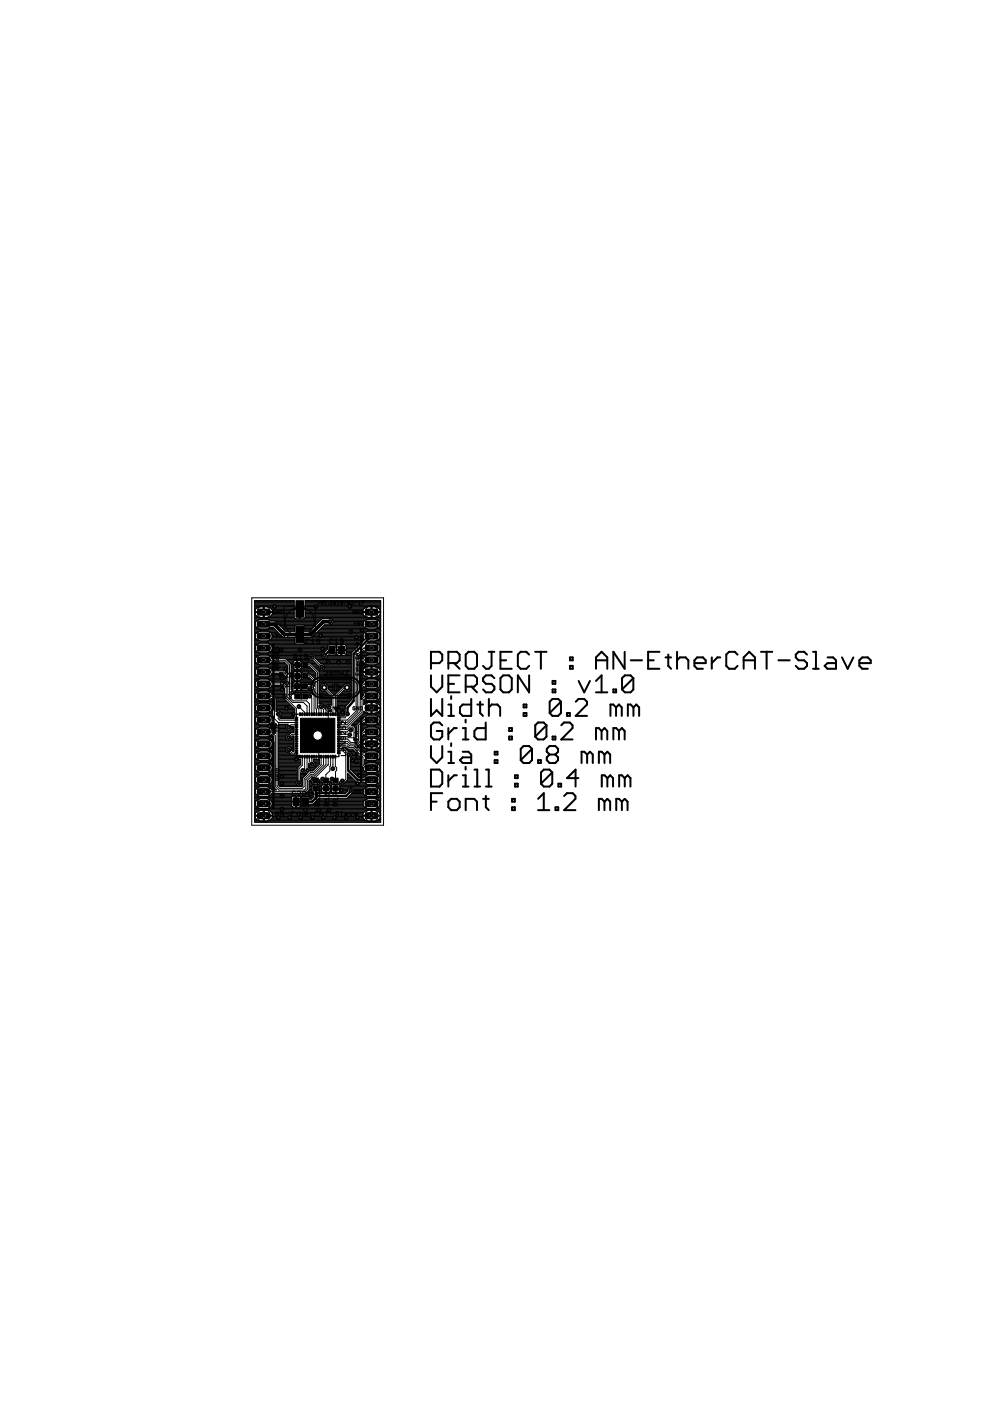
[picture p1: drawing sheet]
<svg xmlns="http://www.w3.org/2000/svg" width="210mm" height="297mm" viewBox="0 0 210 297" stroke-linecap="round" stroke-linejoin="round" font-family="sans-serif">
<g fill="#000" stroke="#000" stroke-width=".21">
<path d="M62.7 132.8h1.6v3.5h-1.6zM62.7 127.4h1.6v3.5h-1.6zM69.7 137h1.3v1.6h-1.3zM71.7 137h1.3v1.6h-1.3zM62.5 144.9h1v1.1h-1zM62.5 140.4h1v1.1h-1zM62.5 142.7h1v1.1h-1zM62.5 147.1h1v1.1h-1zM62.5 156.5h.6v.3h-.6zM62.5 156.1h.6v.2h-.6zM62.5 155.6h.6v.2h-.6zM62.5 157.1h.6v.2h-.6z"/>
<path d="M62.5 157.5h.6v.3h-.6zM62.5 155h.6v.3h-.6zM62.5 154.6h.6v.2h-.6zM62.5 154.1h.6v.2h-.6zM62.5 152.1h.6v.2h-.6zM62.5 152.5h.6v.3h-.6zM62.5 153.1h.6v.2h-.6zM62.5 153.5h.6v.3h-.6zM62.5 158.1h.6v.2h-.6zM62.5 158.6h.6v.2h-.6zM62.5 159h.6v.3h-.6zM62.5 159.6h.6v.2h-.6z"/>
<path d="M63.5 151.1h.2v.6h-.2zM63.7 152.3h7.3v7.3h-7.3zM64 151.1h.2v.6h-.2zM64.2 144.9h1v1.1h-1zM64.2 140.4h1v1.1h-1zM64.2 142.7h1v1.1h-1zM64.2 147.1h1v1.1h-1zM64.5 151.1h.2v.6h-.2zM65 151.1h.2v.6h-.2zM65.5 151.1h.2v.6h-.2zM66 151.1h.2v.6h-.2zM66.5 151.1h.2v.6h-.2z"/>
<path d="M67 151.1h.2v.6h-.2zM67.5 151.1h.2v.6h-.2zM68 151.1h.2v.6h-.2zM68.5 151.1h.2v.6h-.2zM69 151.1h.2v.6h-.2zM69.5 151.1h.2v.6h-.2zM70 151.1h.2v.6h-.2zM70.5 151.1h.2v.6h-.2zM71 151.1h.2v.6h-.2zM71.5 159.6h.6v.2h-.6zM71.5 159h.6v.3h-.6zM71.5 158.6h.6v.2h-.6z"/>
<path d="M71.5 158.1h.6v.2h-.6zM71.5 157.5h.6v.3h-.6zM71.5 157.1h.6v.2h-.6zM71.5 156.5h.6v.3h-.6zM71.5 156.1h.6v.2h-.6zM71.5 155.6h.6v.2h-.6zM71.5 155h.6v.3h-.6zM71.5 154.6h.6v.2h-.6zM71.5 154.1h.6v.2h-.6zM71.5 153.5h.6v.3h-.6zM71.5 153.1h.6v.2h-.6zM71.5 152.5h.6v.3h-.6z"/>
<path d="M71.5 152.1h.6v.2h-.6zM62.1 169.2h1.3v1.6h-1.3zM63.5 160.1h.2v.6h-.2zM64 160.1h.2v.6h-.2zM64.1 169.2h1.3v1.6h-1.3zM64.5 160.1h.2v.6h-.2zM65 160.1h.2v.6h-.2zM65.5 160.1h.2v.6h-.2zM66 160.1h.2v.6h-.2zM66.4 166.7h1.1v1h-1.1zM66.4 165h1.1v1h-1.1zM66.5 160.1h.2v.6h-.2z"/>
<path d="M67 160.1h.2v.6h-.2zM67.5 160.1h.2v.6h-.2zM68 160.1h.2v.6h-.2zM68.5 160.1h.2v.6h-.2zM68.5 166.7h1.1v1h-1.1zM68.5 165h1.1v1h-1.1zM69 160.1h.2v.6h-.2zM69.5 160.1h.2v.6h-.2zM70 160.1h.2v.6h-.2zM70.5 160.1h.2v.6h-.2zM70.6 166.7h1.1v1h-1.1zM70.6 165h1.1v1h-1.1z"/>
<path d="M71 160.1h.2v.6h-.2z"/>
</g>
<g fill="none" stroke="#000" stroke-width=".21">
<path d="M54 129.2h.2M54 136.6h.5M54 138.3h.7M54 132.4h.1M54 140h.1M54 139.8h.1M54 139.7h.2M54 139.5h.3M54 139.3h.3M54 139.1h.5M54 139h.8M54 138.8h11.8"/>
<path d="M54 138.6h14.2M54 138.5h14.3M54 138.2h.5M54 138h.3M54 137.8h.2M54 137.6h.2M54 137.5h.1M54 137.3h.1M54 137.1h.2M54 137h.3M54 136.8h.3M54 136.5h.8"/>
<path d="M54 136.3h8.5M54 136.1h8.5M54 136h8.5M54 135.8h.8M54 135.6h.5M54 135.5h.3M54 135.3h.2M54 135.1h.2M54 135h.1M54 134.8h.1M54 134.6h.2M54 134.5h.2"/>
<path d="M54 134.3h.3M54 134.1h.5M54 133.9h.7M54 133.8h4.6M54 133.6h4.5M54 133.4h4.3M54 133.3h.8M54 133.1h.5M54 132.9h.3M54 132.8h.3M54 132.6h.2M54 132.3h.1"/>
<path d="M54 132.1h.2M54 131.9h.2M54 131.8h.3M54 131.6h.5M54 131.4h.7M54 131.3h14.2M54 131.1h8.5M54 130.9h8.4M54 130.7h.6M54 130.6h.4M54 130.4h.2M54 130.2h.1"/>
<path d="M54 130.1h.1M54 129.9h.1M54 129.8h1.8M54 129.6h.1M54 129.4h.1M54 129.1h.3M54 128.9h.5M54 128.7h.8M54 128.6h8.4M54 128.4h8.4M54 128.2h8.4M54 128.1h8.4"/>
<path d="M54 127.9h8.4M54 127.7h8.4M54 127.6h8.4M54 127.4h8.4M54.1 130.2l-.1-.3h3.8l-.1 .3M54.3 134.3l.6-.4h2a1.03 1.03 0 0 1 .8 1 1.03 1.03 0 0 1-.8 1h-2a1.02 1.02 0 0 1-.6-1.6zM54.3 136.8l.6-.4h2a1.04 1.04 0 0 1 .8 1 1.04 1.04 0 0 1-.8 1h-2a1.02 1.02 0 0 1-.6-1.6zM55.8 129.2h.2M55.8 130.7h.2M55.8 130.6h.2M55.8 130.4h.2M55.8 130.2h.2"/>
<path d="M55.8 130.1h.2M55.8 129.9h.2M55.8 129.6h.2M55.8 129.4h.2M55.8 129.1h.2M55.8 128.9h.2M55.8 128.7h.2M55.9 139.9l4.5 .1 1 1v6.8l.8 .8h2.8l.6 .6v2.2M56 129.8h6.4M57 139h8.7M57 133.3h1.1M57 128.7h5.4"/>
<path d="M57.1 136.5h5.5M57.1 135.8h5.4M57.1 133.9h1.7M57.1 138.3h11.6M57.1 131.4h10.9M57.3 130.7h5.1M57.3 136.6h19M57.3 139.1h8.3M57.3 133.1h.7M57.4 138.2h11.5M57.4 135.6h5.1M57.4 134.1h1.6"/>
<path d="M57.4 128.9h5M57.4 131.6h10.5M57.5 130.6h4.9M57.5 139.3h8M57.5 136.8h12.1M57.5 129.1l-.6-.4h-.9v2.2l1.3-.2 .4-.5M57.5 129.1l.3 .6h-3.8a1.12 1.12 0 0 1 1.1-1h.7v2.2l-1.2-.2-.5-.5M57.5 138h11.6M57.5 135.5h5M57.5 134.3h1.6M57.5 129.1h5.9M57.6 139.5h7.9"/>
<path d="M57.6 137h11.9M57.6 135.3h4.9M57.6 137.8h11.6M57.6 134.5h1.7M57.6 130.4h4.8M57.7 129.2h19.3M57.7 137.6h11.7M57.7 137.1h11.8M57.7 135.1h2.3M57.7 134.6h1.8M57.7 137.5h11.8M57.7 137.3h11.8"/>
<path d="M57.7 135h2.1M57.7 134.8h1.9M57.7 130.2h4.7M57.7 129.4h4.7M57.8 130.1h4.6M57.8 129.9h4.6M57.8 129.6h4.6M58.4 131.8h9.3M58.5 131.8l-1-.1-.6-.4h-2a1.03 1.03 0 0 0-.8 1 1.03 1.03 0 0 0 .8 1h2l.6-.3h.3l2.1 2.1 2.6 .1v1.2l.1 .1h1.9l.1-.1v-1.2l1.6-.1 2.7-2.7h8.1M58.5 131.8l.2 .2M58.6 131.9h8.9M58.7 132h.1"/>
<path d="M58.8 132.1h8.6M59 132.3h8.2M59.1 132.4h7.9M59.3 132.6h3.2M59.5 132.8h3M59.6 132.9h2.9M59.8 133.1h2.7M60 133.3h2.5M60.2 133.4h2.3M60.3 133.6h2.2M60.5 133.8h2M60.6 139.7h5"/>
<path d="M60.7 139.8h5M60.9 140h5M62.4 129.2v1.7M62.4 130.9l.1 .2M62.5 131.1l.9 .1v-2.2h-1v-1.7h-8.4v47h26.7v-47h-16v1.7h-1.1v2.2l1-.1M63.4 131.1h.2M63.4 130.9h.2M63.4 130.7h.2M63.4 130.6h.2M63.4 130.4h.2M63.4 130.2h.2M63.4 130.1h.2"/>
<path d="M63.4 129.9h.2M63.4 129.8h.2M63.4 129.6h.2M63.4 129.4h.2M63.6 129.1h13.6M64.5 136.5h12M64.5 132.6h2.3M64.6 136.3h12M64.6 136.1h12.2M64.6 136h12.4M64.6 135.8h12.5M64.6 135.6h12.7"/>
<path d="M64.6 135.5h12.6M64.6 135.3h12.5M64.6 133.8h1.1M64.6 133.6h1.2M64.6 133.4h1.4M64.6 133.3h1.6M64.6 133.1h1.8M64.6 132.9h1.9M64.6 132.8h2.1M64.6 131.1h16.1M64.7 129.2v1.7M64.7 130.9l-.1 .2"/>
<path d="M64.7 130.9h16M64.7 130.7h12.7M64.7 130.6h12.5M64.7 130.4h12.4M64.7 130.2h12.3M64.7 130.1h12.2M64.7 129.9h12.2M64.7 129.8h14M64.7 129.6h12.2M64.7 129.4h12.3M64.7 128.9h12.6M64.7 128.7h13"/>
<path d="M64.7 128.6h16M64.7 128.4h16M64.7 128.2h16M64.7 128.1h16M64.7 127.9h16M64.7 127.7h16M64.7 127.6h16M64.7 127.4h16M65.5 139.5a.64 .64 0 0 0 .8 .5l1.2 1.2M65.8 138.8l-.2 .2-.1 .5M65.8 138.8h.7M66.1 135.1h10.9"/>
<path d="M66.2 139.4l2 2M66.3 135h10.7M66.5 138.8h1.6M66.5 134.8h10.5M66.5 138.8l.2 .2 .1 .5M66.7 134.6h10.3M66.7 139h1.4M66.8 139.1h1.3M66.8 139.5l1.2 1.2 .6 .1M66.8 139.5h1.5M66.8 139.3h1.4M66.8 134.5h10.3"/>
<path d="M67 139.7h7.5M67 134.3h10.2M67.1 139.8h7.4M67.2 134.1h10.1M67.3 140h7.2M67.4 133.9h10.2M67.5 133.8h13.2M67.7 133.6h13M67.9 133.4h12.8M68 131.4l-2.4 2.5h-1v-1.2l-.1-.2h-1.9l-.1 .2v1.2h-1.9l-1.9-1.9M68 133.3h9.7M68.2 133.1h9.2"/>
<path d="M68.2 131.3h2.2M68.2 131.3l-.2 .1M68.4 132.9h8.8M68.5 132.8h8.6M68.6 138.3a.66 .66 0 0 0-.4 1 .66 .66 0 0 0 1 .2M68.7 138.3l.8-.7v-.7l.1-.2h1.5l.2 .2v1.8l-.2 .2h-1.5l-.4 .6M68.7 132.6h8.3M69.2 139.5h5.3M69.3 139.3h5.2M69.4 139.1h5.1M69.5 139h5M70.4 131.3l.1 .1"/>
<path d="M70.4 131.3h10.3M70.4 132.3h6.6M70.5 131.4l.1 .5M70.5 131.4h7.1M70.6 132.1h6.4M70.6 131.6h6.7M70.6 131.9l-.2 .5h-.3M70.6 131.9h6.5M70.6 131.8h6.6M71.2 138.8h.3M71.2 136.8h.2M71.3 138.3h.1"/>
<path d="M71.3 138.6h.1M71.3 138.5h.1M71.3 138.2h.1M71.3 138h.1M71.3 137.8h1M71.3 137.6h.1M71.3 137.5h.1M71.3 137.3h.1M71.3 137.1h.1M71.3 137h.1M71.4 136.9v.8h2v-.8M71.4 138.6v-.7h2v.7"/>
<path d="M71.4 138.6v.2M71.7 136.6l-.3 .3M72.3 136.6v2.3l-.9-.1M72.3 138.3h.2M72.3 138.8h.2M72.3 138.6h.2M72.3 138.5h.2M72.3 138.2h.2M72.3 138h.2M72.3 137.6h.2M72.3 137.5h.2M72.3 137.3h.2"/>
<path d="M72.3 137.1h.2M72.3 137h.2M72.3 136.8h.2M72.5 136.6v2.3l.8-.1M72.5 137.8h2.6M73.1 136.6l.3 .3M73.3 138.8h1.2M73.3 136.8h2.8M73.4 138.6l-.1 .2M73.4 138.3h1.2M73.4 138.6h1.1M73.4 138.5h1.1"/>
<path d="M73.4 138.2h1.4M73.4 138h1.6M73.4 137.6h1.9M73.4 137.5h2.1M73.4 137.3h2.2M73.4 137.1h2.4M73.4 137h2.6M75.9 139.7h.1M75.9 139.5h1.2M75.9 139.3h1.3M75.9 139.1h1.5M76.1 139h1.6"/>
<path d="M76.2 138.8h4.5M76.4 138.6h4.3M76.6 138.5h4.1M76.8 138.3h.8M76.9 138.2h.4M77.1 138h.1M77.2 138l-1.3 1.2v.6l.1-.2h1.1l.3-.5 .4-.2h1.9a1.04 1.04 0 0 1 .7 1.6M77.2 131.7l.6-.4h1.9a1.02 1.02 0 0 1 .9 1 1.02 1.02 0 0 1-.9 1h-1.9a1.02 1.02 0 0 1-.6-1.6zM77.2 134.3a1.03 1.03 0 0 0 .1 1.3l-2.8 2.9v9.9M77.2 134.3l.6-.4h1.9l.7 .4M77.2 138l.6 .4h1.9l.7-.4M77.2 129.1l.5-.4h1v2.2l-1.3-.2"/>
<path d="M77.2 129.1l-.3 .6h3.7l-.2-.6M78 136.3h2.7M78.2 136.1h2.5M78.4 136h2.3M78.7 129.2h.2M78.7 130.7h.2M78.7 130.6h.2M78.7 130.4h.2M78.7 130.2h.2M78.7 130.1h.2M78.7 129.9h.2M78.7 129.6h.2"/>
<path d="M78.7 129.4h.2M78.7 129.1h.2M78.7 128.9h.2M78.7 128.7h.2M78.8 137.4h-1.6l-1.7 1.7v11.7l-1.9 1.9h-1.8M78.8 139.9h-2.6l-.3 .4v10.6l-2.3 2.3h-1.8M78.9 129.8h1.8M79.9 139h.8M79.9 133.3h.8M79.9 128.7h.8M79.9 136.5h.8M79.9 135.8h.8"/>
<path d="M80 133.9h.7M80 138.3h.7M80 131.4h.7M80.1 130.7h.6M80.2 139.1h.5M80.2 136.6h.5M80.2 135.6h.5M80.2 133.1h.5M80.2 138.2h.5M80.2 134.1h.5M80.2 128.9h.5M80.2 131.6h.5"/>
<path d="M80.3 130.6h.4M80.3 139.3h.4M80.4 136.8h.3M80.4 135.5h.3M80.4 132.9h.3M80.4 129.1l-.1-.2a1.66 1.66 0 0 0-1.4-.2v2.2l1.2-.2M80.4 134.3a1.01 1.01 0 0 1-.7 1.6h-1.2l-.5 .5h1.7a1.05 1.05 0 0 1 .7 1.6M80.4 138h.3M80.4 134.3h.3M80.4 129.1h.3M80.4 131.8h.3M80.5 139.5h.2"/>
<path d="M80.5 137h.2M80.5 135.3h.2M80.5 132.8h.2M80.5 130.4h.2M80.5 137.8h.2M80.5 134.5h.2M80.5 131.9h.2M80.5 129.2h.2M80.5 139.7h.2M80.5 137.1h.2M80.5 132.6h.2M80.5 137.6h.2"/>
<path d="M80.5 135.1h.2M80.5 134.6h.2M80.5 132.1h.2M80.6 132.4h.1M80.6 140h.1M80.6 139.8h.1M80.6 137.5h.1M80.6 137.3h.1M80.6 135h.1M80.6 134.8h.1M80.6 132.3h.1M80.6 130.2h.1"/>
<path d="M80.6 130.2v-.3h-3.7l.2 .5 .3 .3M80.6 130.2l-.5 .5M80.6 129.4h.1M80.6 130.1h.1M80.6 129.9h.1M80.6 129.6h.1M54 155h.1M54 155.3h.1M54 159.3h.7M54 158.3h.3M54 160h.2M54 156h.5"/>
<path d="M54 150.7h.4M54 151.4h3.8M54 157.8h.1M54 141.4h7M54 149.1h3.8M54 143.4h.6M54 144.2h.5M54 148.2h.4M54 146.4h6.3M54 145.4h.2M54 140.3h.2M54 142.9h.2"/>
<path d="M54 144h.9M54 146h6.3M54 151.9h.4M54 146.6h6.3M54 148.6h3.8M54 152.3h.2M54 151.6h3.8M54 154.1h4.4M54 158.8h4M54 156.1h.8M54 150.2h.1M54 149.9h.1"/>
<path d="M54 140.2h.2M54 142.5h.1M54 144.7h.2M54 159.8h.2M54 159.7h.3M54 159.5h.5M54 159.2h4M54 159h4M54 158.7h.8M54 158.5h.5M54 158.2h.3M54 158h.2"/>
<path d="M54 157.6h.1M54 157.5h.2M54 157.3h.2M54 157.1h.3M54 157h.5M54 156.8h.7M54 156.6h4M54 156.5h4M54 156.3h4M54 155.8h.4M54 155.6h.3M54 155.5h.2"/>
<path d="M54 155.1h.1M54 154.8h.2M54 154.6h.3M54 154.5h.4M54 154.3h.6M54 153.9h4.4M54 153.8h4.3M54 153.6h.9M54 153.4h.5M54 153.3h.4M54 153.1h.3M54 153h.2"/>
<path d="M54 152.8h.1M54 152.6h.1M54 152.4h.1M54 152.1h.3M54 151.8h.6M54 151.3h3.8M54 151.1h.9M54 150.9h.6M54 150.6h.3M54 150.4h.2M54 150.1h.1M54 149.8h.2"/>
<path d="M54 149.6h.3M54 149.4h.4M54 149.2h.6M54 148.9h3.8M54 148.7h3.8M54 148.4h.6M54 148.1h.3M54 147.9h.2M54 147.7h.1M54 147.6h.1M54 147.4h.1M54 147.2h.2"/>
<path d="M54 147.1h.3M54 146.9h.4M54 146.7h.6M54 146.2h6.3M54 145.9h.6M54 145.7h.4M54 145.5h.3M54 145.2h.1M54 145h.1M54 144.9h.1M54 144.5h.3M54 144.4h.4"/>
<path d="M54 143.9h6.7M54 143.7h6.7M54 143.5h6.7M54 143.2h.4M54 143h.3M54 142.7h.1M54 142.3h.1M54 142.2h.2M54 142h.3M54 141.8h.4M54 141.7h.5M54 141.5h.8"/>
<path d="M54 141.2h7M54 141h6.9M54 140.8h.7M54 140.7h.5M54 140.5h.3M54.1 152.4a1.03 1.03 0 0 0 .8 1.2h2l.7-.5M54.1 149.9a1.03 1.03 0 0 0 .8 1.2h2a1.03 1.03 0 0 0 .8-1.2M54.1 155a1.03 1.03 0 0 0 .8 1.2h2l.7-.5 .4 .4M54.1 142.7l.5 .6 .3 .2h2l.4-.2 .3-.5 2.4 .1M54.3 140.5a1.05 1.05 0 0 1 .6-1.6h2l.7 .5 .1 .2h2.8l1.2 1.2v5.4M54.3 157.1a1.05 1.05 0 0 0 .6 1.6h2a1.04 1.04 0 0 0 .7-1.6M54.3 159.7l.6-.5h2a1.03 1.03 0 0 1 .8 1 1.03 1.03 0 0 1-.8 1h-2a1.02 1.02 0 0 1-.6-1.5z"/>
<path d="M54.3 157.1l.6-.4h2l.7 .4M54.3 140.5l.6 .4h2l.7-.4M54.3 154.6l-.2 .4M54.6 151.8l-.5 .6M54.6 145.9l.3 .1M54.9 146.5a1.04 1.04 0 0 0-.8 1.1 1.04 1.04 0 0 0 .8 1M54.9 149.1l-.3 .1-.5 .7M54.9 151.6l-.3 .2M54.9 154.2l-.6 .4M55.9 155.2h1.7l.8 .8v10.8l.7 .7h5.4l.3-.3v-1.9l1.2-1.1h.5l2.1-2.1v-1.7M55.9 152.6h1.7l1.1 1.1v12.9l.6 .6h4.8l.4-.4v-1.6l1.3-1.4h.6l1.7-1.7v-1.7M55.9 142.5h4.2l.9 .9v4.5l1 1h2.3l.8 .8v1.7"/>
<path d="M55.9 147.6h1.7l.6 .6v4.2l.8 .8h3.8M55.9 145h4l.8 .8v2.3l2.1 2.1v2M56.9 149.1l.4 .1 .4 .7M56.9 146.5l.4 .2 1.2 1.3M56.9 148.6l.7-.5 .2 .2v4M56.9 151.6l.4 .2M56.9 154.2l.7 .4M56.9 151.1h.9M57 144h3.7M57 153.6h1.1M57 156.1h1M57 141.5h4"/>
<path d="M57 158.7h1M57.1 159.3h.9M57.2 156.8h.8M57.2 140.8h3.5M57.2 143.4h3.3M57.2 154.3h1.2M57.2 151.8h.6M57.2 145.9h3.1M57.3 151.8l.3 .5h.2M57.3 145.9l-.4 .1M57.3 150.9h.5M57.3 149.2h.5"/>
<path d="M57.3 148.4h.5M57.3 146.7h3M57.3 144.2h3.4M57.3 153.4h.7M57.3 156h.6M57.3 141.7h3.7M57.3 158.5h.7M57.4 159.5h.6M57.4 157h.6M57.4 140.7h3.2M57.4 154.5h1M57.4 143.2h2.9"/>
<path d="M57.4 151.9h.4M57.4 145.7h2.7M57.4 150.7h.4M57.4 148.2h.3M57.4 149.4h.4M57.4 146.9h2.9M57.5 153.3h.3M57.5 144.4h3.2M57.5 155.8h.2M57.5 141.8h3.5M57.5 158.3h.5M57.5 159.7h.5"/>
<path d="M57.6 154.6l.8 .9M57.6 140.5v-.2h2.6l.8 .8v1.8l-.5-.6M57.6 157.1h.4M57.6 154.6h.8M57.6 152.1h.2M57.6 145.5h2.3M57.6 143h2.6M57.6 140.5h2.8M57.6 153.1h.1M57.6 150.6h.2M57.6 149.6h.2M57.6 147.1h2.7"/>
<path d="M57.6 144.5h3.1M57.6 153.1l.8 .8v1.6M57.6 158.2h.4M57.6 142h3.4M57.6 159.8h.4M57.6 157.3h.4M57.6 154.8h.8M57.6 150.4h.2M57.6 149.8h.2M57.7 158h.3M57.7 160h.3M57.7 157.5h.3"/>
<path d="M57.7 157.8h.3M57.7 150.2h.1M57.7 149.9h.1M57.7 157.6h.3M57.7 150.1h.1M57.7 147.2h2.6M57.8 155h.6M57.9 147.4h2.4M58 155.1h.4M58 156.1v10.8M58.1 147.6h2.2M58.2 155.3h.2"/>
<path d="M58.2 147.7h2.1M58.4 155.5h.1M58.4 147.9h1.9M58.5 150.7l.9 .1 .2 .5M58.5 149.1h2.7M58.5 148.2h1.8M58.5 148v2.9l.3-.2M58.5 148.6h2.2M58.5 150.2h3.9M58.5 149.9h3.5M58.5 150.6h4M58.5 150.4h4"/>
<path d="M58.5 150.1h3.7M58.5 149.8h3.3M58.5 149.6h3.2M58.5 149.4h3M58.5 149.2h2.8M58.5 148.9h2.5M58.5 148.7h2.3M58.5 148.4h2M58.5 148.1h1.8M59 151.4v1l.3 .3h3.5M59.1 159.3h1.6M59.1 158.3h3.2"/>
<path d="M59.1 160l4 .1 .1 .7M59.1 153.6v12.9l.3 .3h4.5l.2-.2v-1.6l1-1-.4-.2a.64 .64 0 0 1-1 .1v1.5a.66 .66 0 0 1 .2 1 .66 .66 0 0 1-1 0 .66 .66 0 0 1 .1-1M59.1 153.6l2-.1-.2 .1M59.1 156h1.6M59.1 157.8h3.2M59.1 154.1h1.5M59.1 158.8h1.5M59.1 156.1h1.5M59.1 159.8h2.5M59.1 159.7h2.3M59.1 159.5h1.7M59.1 159.2h1.5"/>
<path d="M59.1 159h1.5M59.1 158.7h1.5M59.1 158.5h1.7M59.1 158.2h3.2M59.1 158h3.2M59.1 157.6h3.2M59.1 157.5h3.2M59.1 157.3h3.2M59.1 157.1h3.2M59.1 157h1.9M59.1 156.8h1.6M59.1 156.6h1.5"/>
<path d="M59.1 156.5h1.5M59.1 156.3h1.5M59.1 155.8h1.8M59.1 155.6h2.4M59.1 155.5h2.5M59.1 155.1h3.2M59.1 154.8h1.9M59.1 154.6h1.6M59.1 154.5h1.5M59.1 154.3h1.5M59.1 153.9h1.5M59.1 153.8h1.6"/>
<path d="M59.1 153.6h1.8M59.2 150.7h3.3M59.3 152.1h3M59.4 152.3h2.9M59.4 150.9h3.1M59.5 151.8h3M59.5 151.7l-.1 .2M59.6 151.1h2.9M59.6 151.6h2.9M59.6 151.4h2.9M59.6 151.3l-.1 .4M59.6 151.3h2.9"/>
<path d="M59.8 145.4l.5 .5v2.3M59.8 145.4h-2.2l-.3 .5M60 142.8l.7 .7v1.8l-.7-.6h-2.4l-.3-.5-.4-.2h-2a1.04 1.04 0 0 0-.8 .8 1.04 1.04 0 0 0 .5 1.1M60.1 144.7h.6M60.3 144.9h.4M60.3 148.2l2.2 2.2v1.4l-.2 .2v.3l-3-.1v-.3h3M60.3 142.2h.7M60.4 145h.3M60.5 142.3l-.2-.2h-2.7l-.3-.5-.4-.1h-2a1.03 1.03 0 0 0-.8 1.2M60.5 142.3h.5M60.6 158.9l.1 .4M60.6 154.3a.66 .66 0 0 0 .6 .5 .66 .66 0 0 0 .7-.5"/>
<path d="M60.6 145.2h.1M60.7 159.3l.2 .2 .5 .1 .4 .4M60.7 142.5h.3M60.8 142.7h.2M60.9 153.6l-.3 .7M61 142.9h.1M61 140.2h1.3M61.1 158.3l-.4 .3-.1 .3M61.2 159l.7 .7h.9M61.2 140.3h1M61.3 158.3l.6 .6M61.4 140.5h.8"/>
<path d="M61.4 154.8h.9M61.6 140.7h.6M61.7 158.5h.6M61.7 154.6h.6M61.7 156.8h.6M61.7 140.8h.5M61.7 141.4h.5M61.7 143.4h2.3M61.7 144.2h.7M61.7 146.2h.4v-.6h1.7v.7M61.7 145.4h2.2M61.7 142.9h.5"/>
<path d="M61.7 144h.5M61.7 146h.4M61.7 142.5h.6M61.7 144.7h.5M61.7 146.2h.1M61.7 145.9h.4M61.7 145.7h.4M61.7 145.5h1.2M61.7 145.2h.4M61.7 145h.4M61.7 144.9h.4M61.7 144.5h4.7"/>
<path d="M61.7 144.4h4.6M61.7 143.9h.5M61.7 143.7h.5M61.7 143.5h.5M61.7 143.2h.5M61.7 143h.5M61.7 142.7h.5M61.7 142.3h4.9M61.7 142.2h4.8M61.7 142h4.6M61.7 141.8h.7M61.7 141.7h.5"/>
<path d="M61.7 141.5h.5M61.7 141.2h.5M61.7 141h1.2M61.8 155.3l-.4 .4a.67 .67 0 0 0-.8 .6 .67 .67 0 0 0 .7 .7 .67 .67 0 0 0 .6-.8l.4-.2v3.3l-.4-.2v-.2M61.8 158.7h.5M61.8 156.6h.5M61.9 154v.3M61.9 154v.1M61.9 154h.4v1.3h-3.2M61.9 154.1h.4M61.9 158.8h.4M61.9 156.5h.4"/>
<path d="M61.9 156.3h.4M61.9 154.3h.4M61.9 159.2h.4M62 156.1h.3M62 146.8l1 .8M62.1 145.4l.1-.7 .7-.1v1.8M62.2 140.4v.5h1.7v-.5M62.2 142.7v.5h1.7v-.5M62.2 143.4v.6l.2 .2h3.7M62.2 142.5l.7-.1v1.8M62.2 142.5v.2M62.3 154.4l-.5 .1"/>
<path d="M62.3 154.9l-3.2 .1M62.3 158.4h.1M62.3 156.4h.1M62.3 156.9l-.8 .1M62.3 157.4h.1M62.3 157.9h.1M62.3 158.9l-.4 .1M62.3 140.1h.6v1.8h-.5M62.3 140.1l-.1 .3M62.4 141.9l-.2-.3v-.5h1.7v.5l-.3 .3M62.6 146.6h3.7M62.7 146.8h.1"/>
<path d="M62.7 146.7h3.6M62.7 146.8h.9l.2 .2v1.2h.2v-1.2l.1-.2h1.2l.1 .2h.6l.3 .3M62.8 155.7h-.9l-.7 .7M62.8 153.7h-1.1l-.5 .5M62.9 146h.2M62.9 144.7h.2M62.9 146.2h.2M62.9 145.9h.2M62.9 145.7h.2M62.9 145.2h.2M62.9 145h.2M62.9 144.9h.2"/>
<path d="M62.9 141.4h.2M62.9 140.3h.2M62.9 142.9h.2M62.9 144h.2M62.9 140.2h.2M62.9 142.5h.2M62.9 143.9h.2M62.9 143.7h.2M62.9 143.5h.2M62.9 143.2h.2M62.9 143h.2M62.9 142.7h.2"/>
<path d="M62.9 141.8h.2M62.9 141.7h.2M62.9 141.5h.2M62.9 141.2h.2M62.9 140.8h.2M62.9 140.7h.2M62.9 140.5h.2M63.1 145.5h.8M63.1 141h.9M63.4 149.8l1.2 1.2v.4M63.6 146.4h2.7M63.7 146.9h.4"/>
<path d="M63.7 141.8h2.4M63.7 144.7h2.9M63.8 146.3l-.3 .1h-1l.2 .4M63.8 140.2h2.7M63.8 142.5h3M63.8 148.1h.2M63.8 147.9h.2M63.8 147.7h.2M63.8 147.6h.2M63.8 147.4h.2M63.8 147.2h.2M63.8 147.1h.2"/>
<path d="M63.8 146.2h.2M63.8 145.4v-.7l-.7-.1v1.8M63.8 146h.1M63.8 145.9h.1M63.8 145.7h.1M63.8 145.2h.1M63.8 145h.1M63.8 144.9h.1M63.8 144h.2M63.8 141.7h.2M63.9 140.3h.1M63.9 142.7h.1"/>
<path d="M63.9 141.4h.1M63.9 140.4l-.3-.3h-.5v1.8h.5M63.9 142.7l-.3-.3h-.5v1.8M63.9 143.4v.6l-.3 .2M63.9 142.9h.1M63.9 143.9h.1M63.9 143.7h.1M63.9 143.5h.1M63.9 143.2h.1M63.9 143h.1M63.9 141.5h.1M63.9 141.2h.1"/>
<path d="M63.9 140.8h.1M63.9 140.7h.1M63.9 140.5h.1M63.9 144.8v1.4l.2 .1h1.2l.1-.5h.5l.4 .4v1.1M64.1 155.8h6.6v.2h-6.6zM64.1 144.7l-.2 .1M64.1 140.2l-.1 .1v1.3l.1 .2h1.2l.2-.5h.1l1.4 1.4M64.1 142.5l-.1 .2v1.3l.1 .1h1.2l.3-.4 1 1v.8l-.4-.4h-.8v-.3M64.7 145.5h1.4l.5 .5v5.4M64.7 147.6h1l.4 .4v3.4M64.7 141h1.1l1.5 1.5v7.6l.3 .2v1.1M64.7 143.3h1l1.3 1.3 .1 6.8"/>
<path d="M65.3 144.7l.1 .1M65.3 140.2l.2 .4h.4l.2 .2M65.3 142.5l.2 .5h.3l1.2 1.1v-1.4M65.4 146.9h.9M65.4 146.2h.9M65.4 144h.5M65.4 146h.7M65.4 145.9h.6M65.4 145h1.2M65.4 144.9h1.2M65.4 141.7h.6M65.5 141.4h.1"/>
<path d="M65.5 140.3h1.1M65.5 142.9h1.5M65.5 143.9h.3M65.5 143.7h.1M65.5 142.7h1.5M65.5 141.5h.3M65.5 140.5h1.3M65.9 143h1.1M66 140.7h1M66.1 147.1h.2M66.1 143.2h.9M66.1 140.8l1.6 1.6v6.8h.6"/>
<path d="M66.1 140.8h1M66.2 147.2h.1M66.3 143.4h.7M66.3 145.2h.3M66.3 141h1M66.4 143.5h.6M66.5 145.4h.1M66.5 141.2h1M66.6 143.7h.4M66.6 141.4h.9M66.8 143.9h.2M66.8 141.5h.7"/>
<path d="M66.9 144h.1M67 141.7h.6M67.1 141.8h.6M67.2 155h.3M67.2 155.3h.3M67.2 158.3h.3M67.2 152.7h.3v6.6h-.3zM67.2 157.8h.3M67.2 154.1h.3M67.2 158.8h.3M67.2 156.1h.3M67.2 159.2h.3"/>
<path d="M67.2 159h.3M67.2 158.7h.3M67.2 158.5h.3M67.2 158.2h.3M67.2 158h.3M67.2 157.6h.3M67.2 157.5h.3M67.2 157.3h.3M67.2 157.1h.3M67.2 157h.3M67.2 156.8h.3M67.2 156.6h.3"/>
<path d="M67.2 156.5h.3M67.2 156.3h.3M67.2 155.8h.3M67.2 155.6h.3M67.2 155.5h.3M67.2 155.1h.3M67.2 154.8h.3M67.2 154.6h.3M67.2 154.5h.3M67.2 154.3h.3M67.2 153.9h.3M67.2 153.8h.3"/>
<path d="M67.2 153.6h.3M67.2 153.4h.3M67.2 153.3h.3M67.2 153.1h.3M67.2 153h.3M67.2 152.8h.3M67.3 142h.7M67.4 155.8l.2 .2v5.1M67.4 155.8v.1M67.5 140.2h7M67.5 142.2h7M67.5 141.5a.67 .67 0 0 0 .7 .6 .67 .67 0 0 0 .6-.6"/>
<path d="M67.5 141.3v.2M67.5 141.2v.1M67.6 140.3h6.9M67.6 142.3h6.9M67.7 149.1h2.6M67.7 143.4h6.8M67.7 144.2h6.8M67.7 148.2h2.6M67.7 146.4h.4M67.7 145.4h.3M67.7 142.9h6.8M67.7 144h6.8"/>
<path d="M67.7 146h.2M67.7 146.6h.7M67.7 148.6h2.6M67.7 142.5h6.8M67.7 144.7h6.8M67.7 148.9h2.6M67.7 148.7h2.6M67.7 148.4h2.6M67.7 148.1h2.6M67.7 147.9h2.6M67.7 147.7h2.5M67.7 147.6h2.3"/>
<path d="M67.7 147.4h2.2M67.7 147.2h2M67.7 147.1h1.8M67.7 146.9h1.7M67.7 146.7h1.5M67.7 146.2h.3M67.7 145.9h.2M67.7 145.7h.2M67.7 145.5h.2M67.7 145.2h.4M67.7 145h.6M67.7 144.9h6.8"/>
<path d="M67.7 144.5h6.8M67.7 144.4h6.8M67.7 143.9h6.8M67.7 143.7h6.8M67.7 143.5h6.8M67.7 143.2h6.8M67.7 143h6.8M67.7 142.7h6.8M67.8 140.5h6.7M68 140.7h6.5M68 146.3a.82 .82 0 0 0 1 .3l1.3 1.2v1.7a.65 .65 0 0 0-.8-.1 .65 .65 0 0 0-.4 .7M68 146.3a.88 .88 0 0 1 .6-1.4 .88 .88 0 0 1 1 1.2l1.3 1.3"/>
<path d="M68.1 151.4l-.1-1.6 .6 .6v1M68.3 149.2h2M68.3 149.2l.2 .2M68.4 142h6.1M68.5 149.4h1M68.5 149.4l.1 .5 .4 .4M68.5 140.8h6M68.6 140.8l.2 .7M68.6 149.6h.7M68.6 149.9h.5M68.6 149.8h.6M68.6 141.8h5.9"/>
<path d="M68.7 141h5.8M68.7 145.8l1.9 1.8v3.8M68.7 150.1h.4M68.8 141.7h5.7M68.8 141.2h5.7M68.8 141.4h5.7M68.8 141.5h5.7M68.9 150.2h.1M69 150.3h.1M69.1 154.2l-1.7 1.6M69.1 154.2h.5M69.1 150.1l-.1 .2"/>
<path d="M69.2 145h3.9M69.4 145.2h3.5M69.5 145.4h3.3M69.6 146h2.6M69.6 145.5h3.1M69.6 150.8v2.9l-.5 .5M69.6 151.4h.1M69.6 151.3h.1M69.6 151.1h.1M69.6 150.9h.1M69.6 145.9h2.8M69.6 145.7h3"/>
<path d="M69.7 146.2h2.4M69.8 150l-.7 .7v.7M69.8 146.4h2.1M70 146.6h1.7M70 150.6h.3M70.1 149.4h.2M70.2 146.7h1.3M70.3 150.7l-.8 .1 .8-.3v.4l-.5-.1M70.4 146.9h1M70.5 147.1h.7M70.7 147.2h.3M70.9 147.4h.1"/>
<path d="M71.5 150.7h1.7M71.5 149.1h2.4M71.5 148.2h3M71.5 148.6h2.8M71.5 150.2h1.7M71.5 149.9h1.7M71.5 150.9h1.7M71.5 150.6h1.7M71.5 150.4h1.7M71.5 150.1h1.7M71.5 149.8h1.8M71.5 149.6h1.9"/>
<path d="M71.5 149.4h2.1M71.5 149.2h2.2M71.5 148.9h2.5M71.5 148.7h2.7M71.5 148.4h3M71.5 148.1h3M71.5 147.9h3M71.5 151.4h1.5M71.5 151.6h1.6M71.5 151.8h1.5M71.5 151.3h1.5M71.5 151.1h1.6"/>
<path d="M71.5 147.7h3M71.7 147.6h2.8M71.8 155.7l2.4 .1M71.8 154.7h1.8l.5-.5h.6l.4 .3v1.9M71.8 156.2h1.9l.2 .2h1.1M71.8 157.7h1.9l.4 .4h1l2.1 2.2h1.6M71.8 159.2h.9l.6 .6v5.4l-.3 .4h-.4M71.8 158.2h1.9l.3 .3h.9l2.1 2.1v1.6l.6 .6h1.2M71.8 158.7h.9l1.3 1.3M71.9 147.4h2.6M72 147.2h2.5M72.2 147.1h2.3"/>
<path d="M72.3 151.8h.1M72.4 146.9h2.1M72.5 146.7h2M72.7 146.6h.5M72.9 146.4h.1M73 151.3v.5h-1.5M73.2 149.9v.2M73.2 158.7h.4M73.2 150.1v.9l-.2 .3M73.2 149.9h.1M73.3 149.7l-.1 .2M73.3 158.8h1.4l1.9 1.9v1.6l.4 .4"/>
<path d="M73.5 159h1.4M73.6 145.8h-.6l-1.9 1.9v3.7M73.6 158.6l-.6-.1 .8 .8h1.4M73.6 158.6l.2 .2M73.7 159.2h1.4M73.7 151.4l-.5 .8h-1.4M74 146.6h.5M74 145h.5M74.1 159.3a.66 .66 0 0 1 .4 1M74.2 146.4h.3M74.2 145.2h.3M74.3 146.3a.85 .85 0 0 1-1.4 0l-1.4 1.5v4"/>
<path d="M74.3 146.3a.87 .87 0 0 0-.3-1.3 .87 .87 0 0 0-1.3 .5l-1.8 1.9M74.3 146.2h.2M74.3 145.4h.2M74.4 146h.1M74.4 154.8h-.4l-.4 .4h-1.8M74.4 145.5h.1M74.4 159.5h1M74.4 145.9h.1M74.4 145.7h.1M74.5 148.4l-1.2 1.3M74.5 153.8h1.2M74.5 159.7h1.1"/>
<path d="M74.6 160h1.3M74.6 159.8h1.1M74.6 153.6h1.1M74.8 153.4h1M75 153.9h.7M75 153.3h1M75 156.4h.1M75.1 156.4l.3 .4M75.1 154.1h.6M75.1 153.1h1.1M75.3 154.3h.4M75.3 153h1"/>
<path d="M75.4 155h.3M75.4 155.3h.3M75.4 156h.3M75.4 155.8h.3M75.4 155.6h.3M75.4 155.5h.3M75.4 155.1h.3M75.4 154.8h.3M75.4 154.6h.3M75.4 154.5h.3M75.5 152.8h1M75.6 158.2h1.4"/>
<path d="M75.6 152.6h1.1M75.7 153.6v2.6l-.2-.1M75.8 158.3h1.3M75.8 152.4h1M76 152.3h1M76 158.5h1.2M76.1 158h.8M76.2 158.7h1.2M76.2 152.1h.9M76.2 141.4h4.5M76.2 143.4h1.1M76.2 144.2h1.2"/>
<path d="M76.2 145.4h.1M76.2 142.9h.8M76.2 144h1.5M76.2 142.5h2.5M76.2 144.7h.8M76.2 145.2h.3M76.2 145h.4M76.2 144.9h.6M76.2 144.5h.9M76.2 144.4h1M76.2 143.9h4.5M76.2 143.7h4.5"/>
<path d="M76.2 143.5h1.4M76.2 143.2h1M76.2 143h.8M76.2 142.7h.7M76.2 142.3h.7M76.2 142.2h.7M76.2 142h.8M76.2 141.8h.9M76.2 141.7h1M76.2 141.5h1.2M76.2 141.2h4.5M76.2 141h4.5"/>
<path d="M76.2 140.8h1.3M76.2 140.7h1.1M76.2 140.5h1M76.2 145.4v.1M76.3 157.8h4.4M76.3 140.3h.8M76.3 151.9h1M76.3 158.8h4.4M76.4 155h.5M76.4 155.3h.2M76.4 154.1h4.3M76.4 155.5h.1"/>
<path d="M76.4 155.1h.3M76.4 154.8h.7M76.4 154.6h.8M76.4 154.5h.9M76.4 154.3h1.1M76.4 153.9h4.3M76.4 157.6h2.3M76.5 153.8h4.2M76.5 159h4.2M76.5 151.8h.9M76.6 157.5h.3M76.6 153.6h1.1"/>
<path d="M76.7 151.6h4M76.7 159.2h4M76.7 157.3l-.8 .8h-.3l1.6 1.6 .6-.5h1.9l.7 .5M76.7 146.4h4M76.7 146h4M76.7 146.6h4M76.7 156.1v1.2M76.7 156.1h1M76.7 157.3h.3M76.7 157.1h.3M76.7 157h.5M76.7 156.8h.6"/>
<path d="M76.7 156.6h1M76.7 156.5h4M76.7 156.3h4M76.7 147.7h.1M76.7 147.6h.2M76.7 147.4h.3M76.7 147.2h.3M76.7 147.1h.4M76.7 146.9h.5M76.7 146.7h.7M76.7 146.2h4M76.8 144.9l1-.9h1.9a1.04 1.04 0 0 1 .9 .8 1.04 1.04 0 0 1-.5 1.1"/>
<path d="M76.8 144.9l-.6 .5M76.8 145.9h.6M76.8 153.4h.6M76.8 159.3h.8M76.8 151.4h3.9M76.9 156h.5M76.9 157.8l.2 .5 .3 .4M76.9 145.7h.4M77 153.3h.2M77 159.5h.3M77 151.3h3.7M77 154.8h.1"/>
<path d="M77 154.8l-.6 .7M77 155.8h.2M77.1 145.5h.1M77.1 149.1h.5M77.1 148.6h3.6M77.1 151.1h.4M77.1 150.9h.2M77.1 149.4h.1M77.1 149.2h.2M77.1 148.9h3.6M77.1 148.7h3.6M77.1 148.4h.3"/>
<path d="M77.2 140.5l.6 .4h1.9l.7-.4M77.2 154.6l-.1 .2M77.2 140.5l-.1-.2h-.8l-.1 .1v5.1M77.2 157l-.3 .6h3.7l-.2-.6M77.2 157l.5-.4h1v2.2l-1.3-.1M77.2 148.2h.1M77.2 148.2l-.1 1.2M77.2 148.2l.2 .2M77.3 149.2l.6-.2h.8v1h1.9l-.3-.8M77.3 149.2l-.2 .2M77.4 141.5l-.5 .9h3.7l-.1-.5-.4-.4M77.4 145.9l-.3-.4-.4 .4v1.8"/>
<path d="M77.4 151.8l-1.7 1.8M77.4 148.4l.4 .2M77.4 145.9l.4 .1M77.8 146.5a.98 .98 0 0 0-.8 1l-.3 .2M77.8 154.2l-.6 .4M77.8 151.6l-.4 .2M77.9 141.4l-.5 .1M78.7 158.3h.2M78.7 150.7h.2M78.7 141.4v2.2h-.8a1.13 1.13 0 0 1-1-1h3.7a1.08 1.08 0 0 1-1 1h-.7v-2.2M78.7 149.1h.2M78.7 143.4h.2"/>
<path d="M78.7 142.9h.2M78.7 149.9h.2M78.7 158.7h.2M78.7 158.5h.2M78.7 158.2h.2M78.7 158h.2M78.7 157.5h.2M78.7 157.3h.2M78.7 157.1h.2M78.7 157h.2M78.7 156.8h.2M78.7 156.6h.2"/>
<path d="M78.7 151.1h.2M78.7 150.9h.2M78.7 150.6h.2M78.7 150.4h.2M78.7 149.8h.2M78.7 149.6h.2M78.7 149.4h.2M78.7 149.2h.2M78.7 143.5h.2M78.7 143.2h.2M78.7 143h.2M78.7 142.7h.2"/>
<path d="M78.7 142.3h.2M78.7 142.2h.2M78.7 142h.2M78.7 141.8h.2M78.7 141.7h.2M78.7 141.5h.2M78.8 145h-1.6l-.8 .8v5.1l-2.8 2.8h-1.8M78.8 152.6h-1.6l-1.2 1.1v3.4l-.4 .3h-1.2l-.7-.7h-1.9M78.8 155.2h-1.6l-.8 .8v1.2l-.6 .6h-1.5l-.6-.6h-1.9M78.8 147.6h-1.4l-.6 .6v2.8l-3.2 3.2h-1.8M78.9 142.5h1.8M78.9 157.6h1.8"/>
<path d="M78.9 150.1h1.8M79.6 141.4l.5 .1M79.7 146.5a1.04 1.04 0 0 1 .9 .8 1.04 1.04 0 0 1-.5 1.1M79.7 154.2l.7 .4M79.7 151.6l.4 .2M79.8 144h.9M79.8 153.6h.9M79.9 156.1h.8M79.9 156.6h.8M79.9 143.5h.8M80 149.1l-1.1-.1v2.2a1.47 1.47 0 0 0 1.5-.4l.2-.6M80 149.1l.3 .1"/>
<path d="M80 159.3h.7M80 149.1h.7M80 151.1h.7M80 140.8h.7M80.1 154.3h.6M80.1 151.8h.6M80.1 145.9h.6M80.1 141.5h.6M80.1 151.8l.5 .6M80.1 148.4l-.4 .2M80.1 145.9l-.4 .1M80.1 148.4h.6"/>
<path d="M80.1 158.7h.6M80.1 146.7h.6M80.2 144.2h.5M80.2 153.4h.5M80.2 156h.5M80.2 156.8h.5M80.2 143.4h.5M80.2 159.5h.5M80.2 140.7h.5M80.3 154.5h.4M80.3 149.2h.4M80.3 148.2h.4"/>
<path d="M80.3 151.9h.4M80.3 150.9h.4M80.3 145.7h.4M80.3 146.9h.4M80.3 158.5h.4M80.3 153.3h.4M80.3 144.4h.4M80.3 141.7h.4M80.3 155.8h.4M80.4 157l-.1-.2a1.66 1.66 0 0 0-1.4-.2v2.2h.7a1.08 1.08 0 0 0 1-1M80.4 159.7a1.01 1.01 0 0 1-.7 1.5h-1.9l-.5-.2v1M80.4 154.6l.2 .4"/>
<path d="M80.4 159.7h.3M80.4 157h.3M80.4 143.2h.3M80.4 154.6h.3M80.4 152.1h.3M80.4 145.5h.3M80.4 140.5h.3M80.4 150.7h.3M80.4 153.1h.3M80.4 149.4h.3M80.4 148.1h.3M80.4 147.1h.3"/>
<path d="M80.4 144.5h.3M80.5 155.6h.2M80.5 141.8h.2M80.5 158.3h.2M80.5 140.3h.2M80.5 159.8h.2M80.5 154.8h.2M80.5 145.4h.2M80.5 152.3h.2M80.5 157.1h.2M80.5 147.9h.2M80.5 147.2h.2"/>
<path d="M80.5 144.7h.2M80.5 155.5h.2M80.5 153h.2M80.5 143h.2M80.5 160h.2M80.5 140.2h.2M80.5 150.6h.2M80.5 149.6h.2M80.6 152.4a1.07 1.07 0 0 1-.9 1.2h-1.9l-.7-.5-.7 .8v1.6M80.6 155h.1M80.6 155.3h.1M80.6 155a1.07 1.07 0 0 1-.9 1.2h-1.9l-.6-.5-.5 .4"/>
<path d="M80.6 158.2h.1M80.6 155.1h.1M80.6 152.8h.1M80.6 152.6h.1M80.6 152.4h.1M80.6 147.7h.1M80.6 147.6h.1M80.6 147.4h.1M80.6 145.2h.1M80.6 145h.1M80.6 144.9h.1M80.6 142h.1"/>
<path d="M80.6 142.9h.1M80.6 157.3h.1M80.6 150.4h.1M80.6 149.8h.1M80.6 158h.1M80.6 157.5h.1M80.6 142.2h.1M80.6 149.9h.1M80.6 142.7h.1M80.6 142.3h.1M80.7 150.2h-2v1l-1.1-.1-.5-.3v.3l-2.6 2.7h.3l.6 .6v1.7h.3M54 168.9h7.9"/>
<path d="M54 169.2h7.8M54 166.9h.8M54 167.1h.5M54 171.4h26.7M54 171.8h26.7M54 168.1h.1M54 166.2h.7M54 164.9h.3M54 170.1h.2M54 171.1h.4M54 174.3h26.7M54 174.1h26.7"/>
<path d="M54 173.9h.7M54 173.8h.4M54 173.6h.3M54 173.5h.2M54 173.3h.1M54 173.1h.1M54 173h1.8M54 172.8h.1M54 172.6h.1M54 172.4h.2M54 172.3h.3M54 172.1h.4"/>
<path d="M54 171.9h.7M54 171.6h26.7M54 171.3h.6M54 170.9h.3M54 170.8h.2M54 170.6h.1M54 170.4h.1M54 170.3h.1M54 169.9h.3M54 169.8h.4M54 169.6h.5M54 169.4h.9"/>
<path d="M54 169.1h7.8M54 168.7h.7M54 168.6h.4M54 168.4h.3M54 168.2h.2M54 167.9h.1M54 167.7h.1M54 167.6h.2M54 167.4h.3M54 167.2h.4M54 166.7h4M54 166.6h4"/>
<path d="M54 166.4h4M54 166.1h.5M54 165.9h.3M54 165.7h.2M54 165.5h.2M54 165.4h.1M54 165.2h.1M54 165h.2M54 164.7h.3M54 164.5h.5M54 164.4h.8M54 164.2h4"/>
<path d="M54 164h4M54 163.9h4M54 163.7h.7M54 163.5h.5M54 163.4h.3M54 163.2h.2M54 163h.2M54 162.9h.1M54 162.7h.1M54 162.5h.2M54 162.3h.2M54 162.2h.3"/>
<path d="M54 162h.5M54 161.8h.8M54 161.7h4M54 161.5h4M54 161.4h4M54 161.2h.8M54 161h.5M54 160.8h.3M54 160.7h.3M54 160.5h.2M54 160.3h.1M54 160.2h.1"/>
<path d="M54.1 168.1l.2 .3M54.3 165.9l.6 .4h2l.7-.4M54.3 162.2l.6-.4h2a1.03 1.03 0 0 1 .8 1 1.03 1.03 0 0 1-.8 1h-2a1.02 1.02 0 0 1-.6-1.6zM54.3 165.9a1.05 1.05 0 0 1 .6-1.6h2a1.04 1.04 0 0 1 .7 1.6M54.3 171a1.05 1.05 0 0 1 .6-1.6h2a1.04 1.04 0 0 1 .7 1.6M54.3 171l.3 .3M54.3 168.4l.6 .5h2l.7-.5M54.4 172.1l-.4 .7h3.8l-.4-.7M54.4 173.8l-.4-.8h3.8l-.4 .8M54.6 171.3l.3 .1M55.1 171.8l-.7 .3M55.8 171.8v2.3a1.48 1.48 0 0 1-1.4-.3"/>
<path d="M55.8 173.9h.2M55.8 173.8h.2M55.8 173.6h.2M55.8 173.5h.2M55.8 173.3h.2M55.8 173.1h.2M55.8 172.8h.2M55.8 172.6h.2M55.8 172.4h.2M55.8 172.3h.2M55.8 172.1h.2M55.8 171.9h.2"/>
<path d="M55.9 170.4h.1M56 171.8v2.3a1.48 1.48 0 0 0 1.4-.3M56 173h22.7M56.8 171.8l.6 .3M57 169.4h4.8M57 166.9h1M57 164.4h1M57.1 161.2h.9M57.1 161.8h.9M57.1 163.7h.9M57.1 173.9h20.5M57.1 166.2h.9"/>
<path d="M57.2 171.9h20.3M57.2 168.7h9.3M57.2 171.3h20.3M57.3 171.3l-.4 .1M57.3 169.6h4.5M57.3 167.1h.9M57.3 164.5h.7M57.3 161h.7M57.4 163.5h.6M57.4 162h.6M57.4 166.1h.6M57.4 173.8h19.9"/>
<path d="M57.4 168.6h9.1M57.4 171.1h4.6M57.4 172.1h19.9M57.5 169.8h4.3M57.5 167.2h.8M57.5 164.7h.5M57.5 160.8h.5M57.5 163.4h.5M57.5 162.2h.5M57.6 171l-.3 .3M57.6 170.9h4.2M57.6 168.4h8.9"/>
<path d="M57.6 165.9h.4M57.6 173.6h19.5M57.6 172.3h19.5M57.6 164.9h.4M57.6 169.9h5.1M57.6 167.4h.9M57.6 162.3h.4M57.6 160.7h.4M57.6 168.2h8.9M57.6 165.7h.4M57.6 163.2h.4M57.6 170.8h4.2"/>
<path d="M57.7 170.1h6.2M57.7 165h.3M57.7 173.5h19.3M57.7 172.4h19.3M57.7 165.5h.3M57.7 163h.3M57.7 162.5h.3M57.7 160.5h.3M57.7 170.6h4.1M57.7 170.4h4.1M57.7 170.3h4.1M57.7 165.4h.3"/>
<path d="M57.7 165.2h.3M57.7 162.9h.3M57.7 162.7h.3M57.7 160.3h.3M57.7 160.2h.3M57.7 173.3h19.3M57.7 172.6h19.2M57.8 173.1h19.1M57.8 172.8h19.1M58 166.9l.6 .6h-1l-.3-.5-.4-.2h-2a1.03 1.03 0 0 0-.8 1.3M59.1 166.2h3.7M59.1 164.9h3.9"/>
<path d="M59.1 166.4h3.8M59.1 166.1h3.6M59.1 165.9h3.6M59.1 165.7h3.7M59.1 165.5h3.8M59.1 165.4h3.9M59.1 165.2h3.9M59.1 165h3.9M59.1 164.7h3.9M59.1 164.5h3.9M59.1 164.4h3.9M59.1 164.2h3.9"/>
<path d="M59.1 164h3.9M59.1 163.9h3.9M59.1 163.7h3.9M59.1 163.5h3.9M59.1 163.4h3.9M59.1 163.2h3.9M59.1 163h3.9M59.1 162.9h3.9M59.1 162.7h4.1M59.1 162.5h4.2M59.1 162.3h4.4M59.1 162.2h4.6"/>
<path d="M59.1 162h4.7M59.1 161.8h4.7M59.1 161.7h4.7M59.1 161.5h4.7M59.1 161.4h4.7M59.1 161.2h4.7M59.1 161h4.7M59.1 160.8h4.1M59.1 160.7h4.1M59.1 160.5h4.1M59.1 160.3h4.1M59.1 160.2h4.1"/>
<path d="M59.2 166.6h3.9M59.3 166.7h4.7M61.8 170.1v.7l.2 .3M62 171.1h1.6M62.7 171.1v-2.3h-.6l-.3 .2v.9h2v-.9l-.3-.2h-.6v2.3M62.7 168.9h.2M62.7 169.2h.2M62.7 170.9h.2M62.7 170.8h.2M62.7 170.6h.2M62.7 170.4h.2M62.7 170.3h.2"/>
<path d="M62.7 169.8h.2M62.7 169.6h.2M62.7 169.4h.2M62.7 169.1h.2M62.9 169.9h1M63 165.4h.1M63 162.8v2.6M63.2 160.8l.6 .2v1.1l-.8 .7M63.6 171.1h13.7M63.7 168.9h2.8M63.7 166.6h.4M63.7 164.9h.6"/>
<path d="M63.7 165.4h.4M63.7 165.2h.4M63.7 165h.4M63.7 164.7h.7M63.7 164.5h.9M63.7 164.4h1.1M63.7 164.2h1.2M63.7 164h1.4M63.7 163.9h.1M63.8 170.9h.1M63.8 170.1v.7l-.2 .3M63.8 169.2h.1"/>
<path d="M63.8 170.8h.1M63.8 170.6h.1M63.8 170.4h.1M63.8 170.3h.1M63.8 169.8h.1M63.8 169.6h.1M63.8 169.4h.1M63.8 169.1h.1M63.9 166.4h.2M63.9 165.5h.2M64 166.2h.1M64 165.7h.1"/>
<path d="M64 168.9l-.1 .2v1.8l.1 .1h1.5l.2-.5h.7l1.2-1.2 13.1-.1M64 166.1h.1M64 165.9h.1M64.1 160.4v1.9l-.7 .7v3M64.6 160.4v2.5l-.4 .5M64.6 163.9h.2M65 168.1h1.5M65.1 160.4l.1 3M65.2 167.9h1.1M65.3 167.7h.8M65.4 161.8l.1 .4M65.4 162.7h.6"/>
<path d="M65.4 162.5h.3M65.4 162.3h.2M65.4 162.2h.1M65.4 162h.1M65.4 161.8h.1M65.5 167.6h.6M65.5 162.2a.66 .66 0 0 0 .7 .5 .66 .66 0 0 0 .6-.5M65.5 168.9l.2 .6h.3l.5-.5M65.5 166.9h.6M65.5 167.1h.6M65.5 166.2h12.1M65.5 167.4h.6"/>
<path d="M65.5 167.2h.6M65.5 166.7h.6M65.5 166.6h.7M65.5 166.4h2.8M65.5 166.1h.6M65.5 165.9h.6M65.5 165.7h.5M65.6 165.5h.2M65.6 160.4v1.1l.5 .5M65.6 162.9h1.3M65.6 170.9h11.5M65.7 169.2h.5"/>
<path d="M65.7 170.8h11.4M65.7 170.6h11.3M65.7 169.4h.3M65.7 169.1h.7M65.7 165.4h.1M65.7 163h1M65.8 165.4l-.3 .2v1.9l-.7 .7h-7.2v.2M65.8 165.4v.1M65.8 165.5l.3 .3 .2 .4M65.8 163.4h.6M65.8 163.2h.7M66.1 160.4v1.6"/>
<path d="M66.1 162l.1 .1M66.3 162.7h.7M66.4 165.2h.6M66.4 170.4h10.6M66.4 161.4h1.4M66.4 161.2h1.4M66.4 161h.9M66.6 161.5h1.2M66.6 170.3h10.4M66.6 162.5h.6M66.7 161.7l.1 .5M66.7 161.7h1.1"/>
<path d="M66.8 170.1h10.2M66.8 162.3h.6M66.8 161.8h1M66.8 162.2h.7M66.8 162h.9M66.8 161h.1M66.9 169.9h10.2M67.1 169.8h10.1M67.3 161h-.9v.5l.3 .2M67.3 161l.5 .1v.9l-1.5 1.5h-.5v-.3a1.62 1.62 0 0 1-.4-1.4M67.3 169.6h10.1M67.4 169.4h10.3"/>
<path d="M67.5 168.1h5.9M67.5 168.2h5.7M67.6 160.4h.1M67.6 161h.1M67.6 160.8h.1M67.6 160.7h.1M67.6 160.5h.1M67.6 167.9h.7M67.7 166.6h.5M67.8 165.4v.7l-.2 .1M67.8 166.9h.4M67.8 167.1h6.2"/>
<path d="M67.8 165.4l.2 .3M67.8 167.7h.4M67.8 167.6h.4M67.8 167.4h.4M67.8 167.2h1.2M67.8 166.7h.4M67.8 166.1h.5M67.8 165.9h.5M67.8 165.7h.2M67.8 165.5h.1M67.8 165.4h.1M68 165.7l.3 .1 .1 .4"/>
<path d="M68.2 166.6l.3-.3h.5v1.7h-.7l-.1-.7h1.8v.5l-.2 .2h-.6v-1.7h.5l.3 .3M68.2 166.6v.5M68.4 165.2h.7M69 166.9h.2M69 167.9h.2M69 167.7h.2M69 167.6h.2M69 167.4h.2M69 166.7h.2M69 166.6h.2M69 166.4h.2M69.1 160.4v1.7l-2.4 2.4h-.6l-.9 .9v2l-.5 .5h-8.8"/>
<path d="M69.2 167.2h1.9M69.6 160.4v1.8l-2.6 2.6v.7M69.8 166.4h.6M69.9 166.1h.4M69.9 165.9h.4M69.9 165.7h.1M69.9 167.9h.4M70 166.6v.5M70 166.6h.3M70 166.9h.3M70 167.7h.3M70 167.6h.3"/>
<path d="M70 167.4h.3M70 166.7h.3M70 165.7l.3 .1 .2 .4M70 165.7l-.1-.1v.5l-.2 .1M70.1 160.4v1.9l-.2 .2v.9l-.8 .9v1.2M70.3 166.6v.5M70.4 165.2h.7M70.5 166.4l-.2 .2M70.5 166.4l.6-.1v1.8M70.5 168.1l-.2-.3v-.5h1.8l-.1 .5-.2 .3M70.6 160.4v2.6M71.1 166.9h.1"/>
<path d="M71.1 167.9h.1M71.1 167.7h.1M71.1 167.6h.1M71.1 167.4h.1M71.1 166.7h.1M71.1 166.6h.1M71.1 166.4h.1M71.1 160.4v2.1l.3 .3v.6l-.3 .2v1.9M71.2 167.2h2.6M71.9 166.4h8.8M71.9 166.1h.2M71.9 165.9h.1"/>
<path d="M72 167.9h1.5M72 166.6l-.2-.2-.6-.1v1.8M72 166.6l.1 .5M72 166.6h8.7M72.1 166.9h5.6M72.1 167.7h1.6M72.1 167.6h1.6M72.1 167.4h1.6M72.1 166.7h8.6M72.5 166.2l-.6-.4-.1 .4M73 166.1h4.3M73.2 165.9l-.5 .3"/>
<path d="M73.2 165.9h4M73.3 165.7h2.2M73.5 165.5h1.8M73.7 165.4h1.4M73.7 165.4v-1.5l1.9 1.9 1.6 .1M73.7 165.4l-.5 .5M73.7 164.9h.9M73.7 165.2h1.3M73.7 165h1.1M73.7 164.7h.8M73.7 164.5h.6M73.7 164.4h.4"/>
<path d="M73.7 164.2h.3M73.7 164h.1M73.7 167.7l-.5 .6h-5.7v-.4l.3-.1v-1.2l-.2-.2h-1.3l-.2 .2v1.2l.4 .1v1.1M73.7 167.7h.1M73.8 169.1h6.9M73.9 168.9h6.8M74.1 168.7h3.4M74.3 166.9a.67 .67 0 0 0-.6 .8M74.3 168.6h3M74.3 160.5h.1M74.3 160.5v2.7l1.7 1.6 1.2-.1M74.3 163h2.7"/>
<path d="M74.3 162.9h2.7M74.3 162.7h2.7M74.3 162.5h2.5M74.3 162.3h2.4M74.3 162.2h2.3M74.3 162h2.3M74.3 161.8h2.3M74.3 161.7h2.3M74.3 161.5h2.3M74.3 161.4h2.3M74.3 161.2h2.3M74.3 161h2.3"/>
<path d="M74.3 160.8h2.3M74.3 160.7h2.3M74.4 163.2h2.7M74.4 160.5h2M74.4 168.4h2.8M74.5 166.9a.66 .66 0 0 1 .5 .5 .66 .66 0 0 1-.3 .7M74.5 160.3l-.2 .2M74.5 163.4h2.7M74.5 160.3h1.7M74.6 168.2h2.5M74.6 160.2h1.5M74.7 163.5h2.6"/>
<path d="M74.7 168.1l-1.1 1.2M74.7 168.1h.1M74.8 167.1h2.6M74.8 168.1h2.2M74.9 163.7h2.7M75 167.9h2M75 167.2h2.2M75 167.7h2M75 167.4h2.1M75 167.6h2M75 163.9h5.7M75.2 164h5.5"/>
<path d="M75.4 164.2h5.3M75.5 164.4h2.2M75.7 164.5h1.7M75.9 164.7h1.3M77 162.7l.2 .7M77 168.1a1.03 1.03 0 0 1 .8-1.3h1.9a1.04 1.04 0 0 1 .7 1.6M77 168.1l.2 .3M77.2 164.7l.6-.4h1.9a1.04 1.04 0 0 1 .7 1.6M77.2 165.9l.6 .4h1.9l.7-.4M77.2 163.4l.6 .4h1.9l.7-.4M77.2 168.4l.6 .5h1.9l.7-.5M77.3 173.8l-.4-.8h3.7l-.3 .8"/>
<path d="M77.3 162h.1M77.3 161.8h.3M77.3 161.7h3.4M77.3 161.5h3.4M77.3 161.4h3.4M77.3 161.2h.3M77.3 161h.1M77.3 162l.5-.2h1.9a1.02 1.02 0 0 1 .7 1.6M77.9 171.8l-.6 .3M78.7 171.8v2.3h-.8l-.6-.3M78.7 173.9h.2M78.7 173.8h.2"/>
<path d="M78.7 173.6h.2M78.7 173.5h.2M78.7 173.3h.2M78.7 173.1h.2M78.7 172.8h.2M78.7 172.6h.2M78.7 172.4h.2M78.7 172.3h.2M78.7 172.1h.2M78.7 171.9h.2M78.9 171.8v2.3l1.1-.1M78.9 173h1.8"/>
<path d="M79.6 171.8a1.12 1.12 0 0 1 1 1h-3.7l.4-.7M79.8 169.4h.9M79.9 166.9h.8M79.9 164.4h.8M79.9 161.2h.8M79.9 161.8h.8M80 163.7h.7M80 173.9h.7M80 166.2h.7M80.1 171.9h.6M80.1 168.7h.6M80.1 171.3h.6"/>
<path d="M80.1 171.3l-.4 .1M80.2 169.6h.5M80.2 167.1h.5M80.2 164.5h.5M80.2 162h.5M80.2 161h.5M80.2 163.5h.5M80.2 166.1h.5M80.3 173.8l-.3 .2M80.3 171.1h.4M80.3 173.8h.4M80.3 168.6h.4"/>
<path d="M80.3 172.1h.4M80.3 169.8h.4M80.3 167.2h.4M80.4 164.7h.3M80.4 162.2h.3M80.4 160.8h.3M80.4 171a1.02 1.02 0 0 0-.7-1.6h-1.9a1.04 1.04 0 0 0-.8 1 1.04 1.04 0 0 0 .8 1M80.4 171l-.3 .3M80.4 163.4h.3M80.4 173.6h.3M80.4 170.9h.3M80.4 168.4h.3"/>
<path d="M80.4 165.9h.3M80.4 172.3h.3M80.4 169.9h.3M80.5 164.9h.2M80.5 167.4h.2M80.5 162.3h.2M80.5 160.7h.2M80.5 170.8h.2M80.5 168.2h.2M80.5 165.7h.2M80.5 163.2h.2M80.5 170.1h.2"/>
<path d="M80.5 173.5h.2M80.5 167.6h.2M80.5 165h.2M80.5 160.5h.2M80.5 168.1h.2M80.5 172.4h.2M80.5 165.5h.2M80.5 163h.2M80.5 162.5h.2M80.6 170.6h.1M80.6 170.4h.1M80.6 170.3h.1"/>
<path d="M80.6 167.9h.1M80.6 167.7h.1M80.6 165.4h.1M80.6 165.2h.1M80.6 162.9h.1M80.6 162.7h.1M80.6 160.3h.1M80.6 160.2h.1M80.6 173.3h.1M80.6 172.6h.1M80.6 173.1h.1M80.6 172.8h.1"/>
</g>
<path d="M70.4 137.8h-.4l-1.2 1.2M78.8 134.9l-3.8 3.8v9.9l-1.3 1.5v1.3M74 160l-.2 .1v3.3l2 1.9h3M67 167.2v2M67 169.2l-.8 .8h-1.4M74.4 167.6v.2l-1 1h-6l-.4 .4" fill="none" stroke="#000" stroke-width=".51"/>
<path d="M70 131.8h-1.4l-2.8 2.7h-5.5l-2.2-2.2h-2.2" fill="none" stroke="#000" stroke-width=".8"/>
<path d="M55.2 129.8h1.5" fill="none" stroke="#000" stroke-width="1.5"/>
<circle cx="55.9" cy="129.8" r=".51" fill="#fff" stroke="#000" stroke-width=".21"/>
<path d="M55.2 132.3h1.5" fill="none" stroke="#000" stroke-width="1.5"/>
<circle cx="55.9" cy="132.3" r=".51" fill="#fff" stroke="#000" stroke-width=".21"/>
<path d="M55.2 134.9h1.5" fill="none" stroke="#000" stroke-width="1.5"/>
<circle cx="55.9" cy="134.9" r=".51" fill="#fff" stroke="#000" stroke-width=".21"/>
<path d="M55.2 137.4h1.5" fill="none" stroke="#000" stroke-width="1.5"/>
<circle cx="55.9" cy="137.4" r=".51" fill="#fff" stroke="#000" stroke-width=".21"/>
<path d="M55.2 139.9h1.5" fill="none" stroke="#000" stroke-width="1.5"/>
<circle cx="55.9" cy="139.9" r=".51" fill="#fff" stroke="#000" stroke-width=".21"/>
<path d="M55.2 142.5h1.5" fill="none" stroke="#000" stroke-width="1.5"/>
<circle cx="55.9" cy="142.5" r=".51" fill="#fff" stroke="#000" stroke-width=".21"/>
<path d="M55.2 145h1.5" fill="none" stroke="#000" stroke-width="1.5"/>
<circle cx="55.9" cy="145" r=".51" fill="#fff" stroke="#000" stroke-width=".21"/>
<path d="M55.2 147.6h1.5" fill="none" stroke="#000" stroke-width="1.5"/>
<circle cx="55.9" cy="147.6" r=".51" fill="#fff" stroke="#000" stroke-width=".21"/>
<path d="M55.2 150.1h1.5" fill="none" stroke="#000" stroke-width="1.5"/>
<circle cx="55.9" cy="150.1" r=".51" fill="#fff" stroke="#000" stroke-width=".21"/>
<path d="M55.2 152.6h1.5" fill="none" stroke="#000" stroke-width="1.5"/>
<circle cx="55.9" cy="152.6" r=".51" fill="#fff" stroke="#000" stroke-width=".21"/>
<path d="M55.2 155.2h1.5" fill="none" stroke="#000" stroke-width="1.5"/>
<circle cx="55.9" cy="155.2" r=".51" fill="#fff" stroke="#000" stroke-width=".21"/>
<path d="M55.2 157.7h1.5" fill="none" stroke="#000" stroke-width="1.5"/>
<circle cx="55.9" cy="157.7" r=".51" fill="#fff" stroke="#000" stroke-width=".21"/>
<path d="M55.2 160.3h1.5" fill="none" stroke="#000" stroke-width="1.5"/>
<circle cx="55.9" cy="160.3" r=".51" fill="#fff" stroke="#000" stroke-width=".21"/>
<path d="M55.2 162.8h1.5" fill="none" stroke="#000" stroke-width="1.5"/>
<circle cx="55.9" cy="162.8" r=".51" fill="#fff" stroke="#000" stroke-width=".21"/>
<path d="M55.2 165.3h1.5" fill="none" stroke="#000" stroke-width="1.5"/>
<circle cx="55.9" cy="165.3" r=".51" fill="#fff" stroke="#000" stroke-width=".21"/>
<path d="M55.2 167.9h1.5" fill="none" stroke="#000" stroke-width="1.5"/>
<circle cx="55.9" cy="167.9" r=".51" fill="#fff" stroke="#000" stroke-width=".21"/>
<path d="M55.2 170.4h1.5" fill="none" stroke="#000" stroke-width="1.5"/>
<circle cx="55.9" cy="170.4" r=".51" fill="#fff" stroke="#000" stroke-width=".21"/>
<path d="M55.2 172.9h1.5" fill="none" stroke="#000" stroke-width="1.5"/>
<circle cx="55.9" cy="172.9" r=".51" fill="#fff" stroke="#000" stroke-width=".21"/>
<circle cx="68.7" cy="145.8" r=".61" fill="#000" stroke="#000" stroke-width=".21"/>
<circle cx="68.7" cy="145.8" r=".4" fill="#fff" stroke="#000" stroke-width=".21"/>
<circle cx="73.6" cy="145.8" r=".61" fill="#000" stroke="#000" stroke-width=".21"/>
<circle cx="73.6" cy="145.8" r=".4" fill="#fff" stroke="#000" stroke-width=".21"/>
<circle cx="67.4" cy="155.9" r="1.5" fill="#000" stroke="#000" stroke-width=".21"/>
<circle cx="67.4" cy="155.9" r=".99" fill="#fff" stroke="#000" stroke-width=".21"/>
<path d="M78 129.8h1.5" fill="none" stroke="#000" stroke-width="1.5"/>
<circle cx="78.8" cy="129.8" r=".51" fill="#fff" stroke="#000" stroke-width=".21"/>
<path d="M78 132.3h1.5" fill="none" stroke="#000" stroke-width="1.5"/>
<circle cx="78.8" cy="132.3" r=".51" fill="#fff" stroke="#000" stroke-width=".21"/>
<path d="M78 134.9h1.5" fill="none" stroke="#000" stroke-width="1.5"/>
<circle cx="78.8" cy="134.9" r=".51" fill="#fff" stroke="#000" stroke-width=".21"/>
<path d="M78 137.4h1.5" fill="none" stroke="#000" stroke-width="1.5"/>
<circle cx="78.8" cy="137.4" r=".51" fill="#fff" stroke="#000" stroke-width=".21"/>
<path d="M78 139.9h1.5" fill="none" stroke="#000" stroke-width="1.5"/>
<circle cx="78.8" cy="139.9" r=".51" fill="#fff" stroke="#000" stroke-width=".21"/>
<path d="M78 142.5h1.5" fill="none" stroke="#000" stroke-width="1.5"/>
<circle cx="78.8" cy="142.5" r=".51" fill="#fff" stroke="#000" stroke-width=".21"/>
<path d="M78 145h1.5" fill="none" stroke="#000" stroke-width="1.5"/>
<circle cx="78.8" cy="145" r=".51" fill="#fff" stroke="#000" stroke-width=".21"/>
<path d="M78 147.6h1.5" fill="none" stroke="#000" stroke-width="1.5"/>
<circle cx="78.8" cy="147.6" r=".51" fill="#fff" stroke="#000" stroke-width=".21"/>
<path d="M78 150.1h1.5" fill="none" stroke="#000" stroke-width="1.5"/>
<circle cx="78.8" cy="150.1" r=".51" fill="#fff" stroke="#000" stroke-width=".21"/>
<path d="M78 152.6h1.5" fill="none" stroke="#000" stroke-width="1.5"/>
<circle cx="78.8" cy="152.6" r=".51" fill="#fff" stroke="#000" stroke-width=".21"/>
<path d="M78 155.2h1.5" fill="none" stroke="#000" stroke-width="1.5"/>
<circle cx="78.8" cy="155.2" r=".51" fill="#fff" stroke="#000" stroke-width=".21"/>
<path d="M78 157.7h1.5" fill="none" stroke="#000" stroke-width="1.5"/>
<circle cx="78.8" cy="157.7" r=".51" fill="#fff" stroke="#000" stroke-width=".21"/>
<path d="M78 160.3h1.5" fill="none" stroke="#000" stroke-width="1.5"/>
<circle cx="78.8" cy="160.3" r=".51" fill="#fff" stroke="#000" stroke-width=".21"/>
<path d="M78 162.8h1.5" fill="none" stroke="#000" stroke-width="1.5"/>
<circle cx="78.8" cy="162.8" r=".51" fill="#fff" stroke="#000" stroke-width=".21"/>
<path d="M78 165.3h1.5" fill="none" stroke="#000" stroke-width="1.5"/>
<circle cx="78.8" cy="165.3" r=".51" fill="#fff" stroke="#000" stroke-width=".21"/>
<path d="M78 167.9h1.5" fill="none" stroke="#000" stroke-width="1.5"/>
<circle cx="78.8" cy="167.9" r=".51" fill="#fff" stroke="#000" stroke-width=".21"/>
<path d="M78 170.4h1.5" fill="none" stroke="#000" stroke-width="1.5"/>
<circle cx="78.8" cy="170.4" r=".51" fill="#fff" stroke="#000" stroke-width=".21"/>
<path d="M78 172.9h1.5" fill="none" stroke="#000" stroke-width="1.5"/>
<circle cx="78.8" cy="172.9" r=".51" fill="#fff" stroke="#000" stroke-width=".21"/>
<circle cx="63.4" cy="149.8" r=".4" fill="#000" stroke="#000" stroke-width=".21"/>
<circle cx="63.4" cy="149.8" r=".19" fill="#fff" stroke="#000" stroke-width=".21"/>
<circle cx="68" cy="149.8" r=".4" fill="#000" stroke="#000" stroke-width=".21"/>
<circle cx="68" cy="149.8" r=".19" fill="#fff" stroke="#000" stroke-width=".21"/>
<circle cx="69.8" cy="150" r=".4" fill="#000" stroke="#000" stroke-width=".21"/>
<circle cx="69.8" cy="150" r=".19" fill="#fff" stroke="#000" stroke-width=".21"/>
<circle cx="70.6" cy="163" r=".4" fill="#000" stroke="#000" stroke-width=".21"/>
<circle cx="70.6" cy="163" r=".19" fill="#fff" stroke="#000" stroke-width=".21"/>
<circle cx="66.2" cy="162.1" r=".4" fill="#000" stroke="#000" stroke-width=".21"/>
<circle cx="66.2" cy="162.1" r=".19" fill="#fff" stroke="#000" stroke-width=".21"/>
<circle cx="61.2" cy="159" r=".4" fill="#000" stroke="#000" stroke-width=".21"/>
<circle cx="61.2" cy="159" r=".19" fill="#fff" stroke="#000" stroke-width=".21"/>
<circle cx="61.2" cy="156.4" r=".4" fill="#000" stroke="#000" stroke-width=".21"/>
<circle cx="61.2" cy="156.4" r=".19" fill="#fff" stroke="#000" stroke-width=".21"/>
<circle cx="61.2" cy="154.2" r=".4" fill="#000" stroke="#000" stroke-width=".21"/>
<circle cx="61.2" cy="154.2" r=".19" fill="#fff" stroke="#000" stroke-width=".21"/>
<circle cx="62" cy="146.8" r=".4" fill="#000" stroke="#000" stroke-width=".21"/>
<circle cx="62" cy="146.8" r=".19" fill="#fff" stroke="#000" stroke-width=".21"/>
<circle cx="74.4" cy="167.6" r=".4" fill="#000" stroke="#000" stroke-width=".21"/>
<circle cx="74.4" cy="167.6" r=".19" fill="#fff" stroke="#000" stroke-width=".21"/>
<circle cx="68.8" cy="139" r=".4" fill="#000" stroke="#000" stroke-width=".21"/>
<circle cx="68.8" cy="139" r=".19" fill="#fff" stroke="#000" stroke-width=".21"/>
<circle cx="59.8" cy="166.2" r=".4" fill="#000" stroke="#000" stroke-width=".21"/>
<circle cx="59.8" cy="166.2" r=".19" fill="#fff" stroke="#000" stroke-width=".21"/>
<circle cx="59.8" cy="164.6" r=".4" fill="#000" stroke="#000" stroke-width=".21"/>
<circle cx="59.8" cy="164.6" r=".19" fill="#fff" stroke="#000" stroke-width=".21"/>
<circle cx="59" cy="173.4" r=".4" fill="#000" stroke="#000" stroke-width=".21"/>
<circle cx="59" cy="173.4" r=".19" fill="#fff" stroke="#000" stroke-width=".21"/>
<circle cx="61.4" cy="173.4" r=".4" fill="#000" stroke="#000" stroke-width=".21"/>
<circle cx="61.4" cy="173.4" r=".19" fill="#fff" stroke="#000" stroke-width=".21"/>
<circle cx="63.8" cy="173.4" r=".4" fill="#000" stroke="#000" stroke-width=".21"/>
<circle cx="63.8" cy="173.4" r=".19" fill="#fff" stroke="#000" stroke-width=".21"/>
<circle cx="66.2" cy="173.4" r=".4" fill="#000" stroke="#000" stroke-width=".21"/>
<circle cx="66.2" cy="173.4" r=".19" fill="#fff" stroke="#000" stroke-width=".21"/>
<circle cx="68.6" cy="173.4" r=".4" fill="#000" stroke="#000" stroke-width=".21"/>
<circle cx="68.6" cy="173.4" r=".19" fill="#fff" stroke="#000" stroke-width=".21"/>
<circle cx="71" cy="173.4" r=".4" fill="#000" stroke="#000" stroke-width=".21"/>
<circle cx="71" cy="173.4" r=".19" fill="#fff" stroke="#000" stroke-width=".21"/>
<circle cx="73.4" cy="173.4" r=".4" fill="#000" stroke="#000" stroke-width=".21"/>
<circle cx="73.4" cy="173.4" r=".19" fill="#fff" stroke="#000" stroke-width=".21"/>
<circle cx="75.8" cy="173.4" r=".4" fill="#000" stroke="#000" stroke-width=".21"/>
<circle cx="75.8" cy="173.4" r=".19" fill="#fff" stroke="#000" stroke-width=".21"/>
<circle cx="67.6" cy="171.8" r=".4" fill="#000" stroke="#000" stroke-width=".21"/>
<circle cx="67.6" cy="171.8" r=".19" fill="#fff" stroke="#000" stroke-width=".21"/>
<circle cx="72.4" cy="167.6" r=".4" fill="#000" stroke="#000" stroke-width=".21"/>
<circle cx="72.4" cy="167.6" r=".19" fill="#fff" stroke="#000" stroke-width=".21"/>
<circle cx="58.2" cy="128.6" r=".4" fill="#000" stroke="#000" stroke-width=".21"/>
<circle cx="58.2" cy="128.6" r=".19" fill="#fff" stroke="#000" stroke-width=".21"/>
<circle cx="67" cy="128.6" r=".4" fill="#000" stroke="#000" stroke-width=".21"/>
<circle cx="67" cy="128.6" r=".19" fill="#fff" stroke="#000" stroke-width=".21"/>
<circle cx="74.2" cy="128.6" r=".4" fill="#000" stroke="#000" stroke-width=".21"/>
<circle cx="74.2" cy="128.6" r=".19" fill="#fff" stroke="#000" stroke-width=".21"/>
<circle cx="59.6" cy="137.8" r=".4" fill="#000" stroke="#000" stroke-width=".21"/>
<circle cx="59.6" cy="137.8" r=".19" fill="#fff" stroke="#000" stroke-width=".21"/>
<circle cx="68.4" cy="137.6" r=".4" fill="#000" stroke="#000" stroke-width=".21"/>
<circle cx="68.4" cy="137.6" r=".19" fill="#fff" stroke="#000" stroke-width=".21"/>
<circle cx="68" cy="134.8" r=".4" fill="#000" stroke="#000" stroke-width=".21"/>
<circle cx="68" cy="134.8" r=".19" fill="#fff" stroke="#000" stroke-width=".21"/>
<circle cx="74.4" cy="134" r=".4" fill="#000" stroke="#000" stroke-width=".21"/>
<circle cx="74.4" cy="134" r=".19" fill="#fff" stroke="#000" stroke-width=".21"/>
<circle cx="73.8" cy="140.4" r=".4" fill="#000" stroke="#000" stroke-width=".21"/>
<circle cx="73.8" cy="140.4" r=".19" fill="#fff" stroke="#000" stroke-width=".21"/>
<circle cx="69.6" cy="140.4" r=".4" fill="#000" stroke="#000" stroke-width=".21"/>
<circle cx="69.6" cy="140.4" r=".19" fill="#fff" stroke="#000" stroke-width=".21"/>
<circle cx="60.6" cy="141.8" r=".4" fill="#000" stroke="#000" stroke-width=".21"/>
<circle cx="60.6" cy="141.8" r=".19" fill="#fff" stroke="#000" stroke-width=".21"/>
<circle cx="59.8" cy="143.8" r=".4" fill="#000" stroke="#000" stroke-width=".21"/>
<circle cx="59.8" cy="143.8" r=".19" fill="#fff" stroke="#000" stroke-width=".21"/>
<circle cx="59.8" cy="146.2" r=".4" fill="#000" stroke="#000" stroke-width=".21"/>
<circle cx="59.8" cy="146.2" r=".19" fill="#fff" stroke="#000" stroke-width=".21"/>
<circle cx="60.8" cy="150.2" r=".4" fill="#000" stroke="#000" stroke-width=".21"/>
<circle cx="60.8" cy="150.2" r=".19" fill="#fff" stroke="#000" stroke-width=".21"/>
<circle cx="63.6" cy="137.8" r=".4" fill="#000" stroke="#000" stroke-width=".21"/>
<circle cx="63.6" cy="137.8" r=".19" fill="#fff" stroke="#000" stroke-width=".21"/>
<circle cx="71.8" cy="140.4" r=".4" fill="#000" stroke="#000" stroke-width=".21"/>
<circle cx="71.8" cy="140.4" r=".19" fill="#fff" stroke="#000" stroke-width=".21"/>
<circle cx="68.2" cy="147.4" r=".4" fill="#000" stroke="#000" stroke-width=".21"/>
<circle cx="68.2" cy="147.4" r=".19" fill="#fff" stroke="#000" stroke-width=".21"/>
<circle cx="72.6" cy="151" r=".4" fill="#000" stroke="#000" stroke-width=".21"/>
<circle cx="72.6" cy="151" r=".19" fill="#fff" stroke="#000" stroke-width=".21"/>
<circle cx="62.2" cy="151.4" r=".4" fill="#000" stroke="#000" stroke-width=".21"/>
<circle cx="62.2" cy="151.4" r=".19" fill="#fff" stroke="#000" stroke-width=".21"/>
<circle cx="62.8" cy="161" r=".4" fill="#000" stroke="#000" stroke-width=".21"/>
<circle cx="62.8" cy="161" r=".19" fill="#fff" stroke="#000" stroke-width=".21"/>
<circle cx="76.2" cy="164.4" r=".4" fill="#000" stroke="#000" stroke-width=".21"/>
<circle cx="76.2" cy="164.4" r=".19" fill="#fff" stroke="#000" stroke-width=".21"/>
<circle cx="74.8" cy="161.2" r=".4" fill="#000" stroke="#000" stroke-width=".21"/>
<circle cx="74.8" cy="161.2" r=".19" fill="#fff" stroke="#000" stroke-width=".21"/>
<circle cx="59.8" cy="168.8" r=".4" fill="#000" stroke="#000" stroke-width=".21"/>
<circle cx="59.8" cy="168.8" r=".19" fill="#fff" stroke="#000" stroke-width=".21"/>
<circle cx="65.8" cy="168.4" r=".4" fill="#000" stroke="#000" stroke-width=".21"/>
<circle cx="65.8" cy="168.4" r=".19" fill="#fff" stroke="#000" stroke-width=".21"/>
<circle cx="64.8" cy="171.8" r=".4" fill="#000" stroke="#000" stroke-width=".21"/>
<circle cx="64.8" cy="171.8" r=".19" fill="#fff" stroke="#000" stroke-width=".21"/>
<circle cx="69.8" cy="171.8" r=".4" fill="#000" stroke="#000" stroke-width=".21"/>
<circle cx="69.8" cy="171.8" r=".19" fill="#fff" stroke="#000" stroke-width=".21"/>
<circle cx="59.8" cy="171.6" r=".4" fill="#000" stroke="#000" stroke-width=".21"/>
<circle cx="59.8" cy="171.6" r=".19" fill="#fff" stroke="#000" stroke-width=".21"/>
<circle cx="75.8" cy="166.2" r=".4" fill="#000" stroke="#000" stroke-width=".21"/>
<circle cx="75.8" cy="166.2" r=".19" fill="#fff" stroke="#000" stroke-width=".21"/>
<circle cx="57.6" cy="156.6" r=".4" fill="#000" stroke="#000" stroke-width=".21"/>
<circle cx="57.6" cy="156.6" r=".19" fill="#fff" stroke="#000" stroke-width=".21"/>
<circle cx="57.8" cy="154" r=".4" fill="#000" stroke="#000" stroke-width=".21"/>
<circle cx="57.8" cy="154" r=".19" fill="#fff" stroke="#000" stroke-width=".21"/>
<circle cx="57.6" cy="159" r=".4" fill="#000" stroke="#000" stroke-width=".21"/>
<circle cx="57.6" cy="159" r=".19" fill="#fff" stroke="#000" stroke-width=".21"/>
<circle cx="57.6" cy="161.6" r=".4" fill="#000" stroke="#000" stroke-width=".21"/>
<circle cx="57.6" cy="161.6" r=".19" fill="#fff" stroke="#000" stroke-width=".21"/>
<circle cx="77.2" cy="141.2" r=".4" fill="#000" stroke="#000" stroke-width=".21"/>
<circle cx="77.2" cy="141.2" r=".19" fill="#fff" stroke="#000" stroke-width=".21"/>
<circle cx="76.8" cy="133.6" r=".4" fill="#000" stroke="#000" stroke-width=".21"/>
<circle cx="76.8" cy="133.6" r=".19" fill="#fff" stroke="#000" stroke-width=".21"/>
<circle cx="75.6" cy="135.2" r=".4" fill="#000" stroke="#000" stroke-width=".21"/>
<circle cx="75.6" cy="135.2" r=".19" fill="#fff" stroke="#000" stroke-width=".21"/>
<circle cx="74" cy="147.4" r=".4" fill="#000" stroke="#000" stroke-width=".21"/>
<circle cx="74" cy="147.4" r=".19" fill="#fff" stroke="#000" stroke-width=".21"/>
<circle cx="70" cy="131.8" r=".4" fill="#000" stroke="#000" stroke-width=".21"/>
<circle cx="70" cy="131.8" r=".19" fill="#fff" stroke="#000" stroke-width=".21"/>
<circle cx="74.4" cy="154.8" r=".4" fill="#000" stroke="#000" stroke-width=".21"/>
<circle cx="74.4" cy="154.8" r=".19" fill="#fff" stroke="#000" stroke-width=".21"/>
<circle cx="75.4" cy="156.8" r=".4" fill="#000" stroke="#000" stroke-width=".21"/>
<circle cx="75.4" cy="156.8" r=".19" fill="#fff" stroke="#000" stroke-width=".21"/>
<circle cx="73.7" cy="151.4" r=".4" fill="#000" stroke="#000" stroke-width=".21"/>
<circle cx="73.7" cy="151.4" r=".19" fill="#fff" stroke="#000" stroke-width=".21"/>
<circle cx="74" cy="160" r=".4" fill="#000" stroke="#000" stroke-width=".21"/>
<circle cx="74" cy="160" r=".19" fill="#fff" stroke="#000" stroke-width=".21"/>
<circle cx="74.2" cy="155.8" r=".4" fill="#000" stroke="#000" stroke-width=".21"/>
<circle cx="74.2" cy="155.8" r=".19" fill="#fff" stroke="#000" stroke-width=".21"/>
<circle cx="65.7" cy="147.6" r=".4" fill="#000" stroke="#000" stroke-width=".21"/>
<circle cx="65.7" cy="147.6" r=".19" fill="#fff" stroke="#000" stroke-width=".21"/>
<circle cx="68.2" cy="141.4" r=".4" fill="#000" stroke="#000" stroke-width=".21"/>
<circle cx="68.2" cy="141.4" r=".19" fill="#fff" stroke="#000" stroke-width=".21"/>
<circle cx="66.2" cy="139.4" r=".4" fill="#000" stroke="#000" stroke-width=".21"/>
<circle cx="66.2" cy="139.4" r=".19" fill="#fff" stroke="#000" stroke-width=".21"/>
<circle cx="64.2" cy="163.4" r=".4" fill="#000" stroke="#000" stroke-width=".21"/>
<circle cx="64.2" cy="163.4" r=".19" fill="#fff" stroke="#000" stroke-width=".21"/>
<circle cx="72.6" cy="165.6" r=".4" fill="#000" stroke="#000" stroke-width=".21"/>
<circle cx="72.6" cy="165.6" r=".19" fill="#fff" stroke="#000" stroke-width=".21"/>
<circle cx="70.4" cy="165.2" r=".4" fill="#000" stroke="#000" stroke-width=".21"/>
<circle cx="70.4" cy="165.2" r=".19" fill="#fff" stroke="#000" stroke-width=".21"/>
<circle cx="68.4" cy="165.2" r=".4" fill="#000" stroke="#000" stroke-width=".21"/>
<circle cx="68.4" cy="165.2" r=".19" fill="#fff" stroke="#000" stroke-width=".21"/>
<circle cx="66.4" cy="165.2" r=".4" fill="#000" stroke="#000" stroke-width=".21"/>
<circle cx="66.4" cy="165.2" r=".19" fill="#fff" stroke="#000" stroke-width=".21"/>
<circle cx="65.2" cy="163.4" r=".4" fill="#000" stroke="#000" stroke-width=".21"/>
<circle cx="65.2" cy="163.4" r=".19" fill="#fff" stroke="#000" stroke-width=".21"/>
<circle cx="63.4" cy="166" r=".4" fill="#000" stroke="#000" stroke-width=".21"/>
<circle cx="63.4" cy="166" r=".19" fill="#fff" stroke="#000" stroke-width=".21"/>
<circle cx="59" cy="151.4" r=".4" fill="#000" stroke="#000" stroke-width=".21"/>
<circle cx="59" cy="151.4" r=".19" fill="#fff" stroke="#000" stroke-width=".21"/>
<path d="M70.8 150h1.2l-.6 .8zM71 150.3h.7M71.2 150.6h.3" fill="none" stroke="#000" stroke-width=".32"/>
<g fill="none" stroke="#000" stroke-width=".23">
<path d="M62.3 139.4h.5l.2-.1v-.4l-.2-.1h-.5v.9M62.7 139.4l.3 .3M63.4 139.1l.4-.3v.9M63.4 139.7h.7M65.2 139.3h-.5l-.2-.2 .2-.3 .5 .1v.7l-.2 .1-.5-.1M65.6 135.7l-.2-.2-.5 .2v.6l.2 .2 .5-.2M66 136.5h.7M66 135.8l.4-.3v1M67.8 135.5h-.7v.5l.4-.2 .3 .2-.2 .5-.5-.2M70.5 135.6l-.1-.2-.5 .2v.6l.2 .2 .4-.2M71 136.4h.6M71 135.8l.3-.4v1"/>
<path d="M72.7 135.9h-.4l-.2-.1 .2-.4 .4 .2v.6l-.1 .2-.5-.2M59.3 143.3h.5l.2-.5-.2-.2h-.5v1M59.5 145.2h.5l.2-.1-.2-.5h-.5v.9M59.6 143.3l.4 .3M59.8 145.2l.4 .3M60 147.8h.5l.2-.4-.2-.2h-.5v1M60.3 147.8l.4 .4M60.4 142.8l.2-.2 .5 .2-.7 .8h.7M60.6 144.7l.2-.1 .5 .1v.2l-.7 .6h.7M61.1 147.4l.5-.2 .2 .2-.2 .3M61.4 147.7h.2M61.6 147.7l.2 .1-.2 .4-.5-.2"/>
<path d="M61.7 145.5h.7M61.7 144.9l.3-.3v.9M62.2 142.8l-.2-.2-.5 .2v.6M62.2 142.8v.6l-.2 .2-.5-.2M62.2 142.8l-.7 .6M68.8 142.4l.2-.2 .4 .2v.2l-.6 .6h.6M70.5 142.2h-.6v.5l.3-.1 .3 .1v.3l-.1 .2-.5-.2M71 143.2v-1l.3 .4 .3-.4v1M72.1 142.2v1M72.1 142.7h.6M72.3 154v.7h.5l-.2-.4 .2-.3 .5 .2-.2 .5M72.3 157.3h1l-1 .7h1"/>
<path d="M72.7 142.2v1M72.8 156.2v.5l-.2 .2-.3-.2 .2-.5h.6l.2 .2-.2 .5M72.8 158.4v.7M73.2 142.2h.7l-.7 1h.7M73.3 159.5v.7h-1M73.3 152.9v.7l-.7-.7-.3 .2 .2 .5M73.3 155.1v.7l-.7-.7-.3 .2 .2 .5M73.3 158.4h-.7l-.3 .3 .3 .4h.7M58.4 173.1v-.7l.4-.3 .3 .3v.7M58.4 172.6h.7M60.2 172.1v1l-.7-1v1M60.6 172.6h.7"/>
<path d="M61.7 172.6h.4M62.4 172.1h-.7v1h.7M62.6 167.9l-.1-.1-.5 .1v.7l.1 .1 .5-.1M62.8 172.4h.4M63 172.2v.7l.2 .2M63.1 167.9l.1-.1 .5 .1v.2l-.6 .6h.6M63.6 172.6l.5-.2 .1 .2v.5M63.6 172.1v1M64.7 172.7h.6l-.1-.3-.5 .2v.3l.5 .2M64.8 167.9l-.1-.1-.5 .1v.7M64.8 167.9v.7l-.1 .1-.5-.1M64.8 167.9l-.6 .7"/>
<path d="M65.8 172.4v.7M66.3 172.4l-.5 .3M67.3 168.2l.2-.2 .3 .2-.2 .5-.3-.2M67.3 168.2l-.1-.2-.4 .2 .2 .5 .3-.2M67.3 168.2v.3M67.4 172.2l-.2-.1-.5 .1v.7l.2 .2 .5-.2M67.5 170.9v-.5l-.5-.2-.2 .2v.5h1M67.8 169.1v.7M67.8 169.4h-1l.4 .4M67.8 170.2l-.3 .3M67.8 172.6h.7M67.8 173.1v-.7l.4-.3 .3 .3v.7"/>
<path d="M68.8 168l.5 .7M68.9 172.1h.7M69.3 172.1v1M69.4 168l.3 .2-.1 .5h-.3v-.5zM69.4 170.9v-.5l-.1-.2h-.4l-.1 .2v.5h.9M69.7 170.2l-.3 .3M69.7 169.4h-.9l.3 .4M69.7 169.1v.7M70 172.6h.7M70.6 168.7v-.7l1 .7M71.3 170.9v-.5l-.2-.2h-.3l-.2 .7h1M71.6 169.4h-1l.4 .4"/>
<path d="M71.6 170.2l-.3 .3M71.6 169.1v.7M71.8 172.2l-.2-.1-.5 .1 .2 .4 .5 .1-.2 .4h-.3l-.2-.2M72.2 172.1h.2v1M72.2 173.1h.4M73.1 172.4h.4l.1 .2v.5h-.5l-.1-.2 .1-.2h.5M74.1 172.4l.3 .7 .3-.7M75.2 172.7h.6l-.1-.3-.5 .2v.3l.5 .2"/>
</g>
<g fill="none" stroke="#000" stroke-width=".21">
<path d="M53.4 126.7h27.9v48.3h-27.9zM55.3 133.6l-.6 .6v1.3l.6 .6M55.3 138.7h1.3M55.3 131.1l-.6 .6v1.3l.6 .6M55.3 131.1l-.6-.7v-1.2l.6-.7h1.3l.6 .7v1.2l-.6 .7M55.3 136.1l-.6 .7v1.2l.6 .7M55.3 138.7l-.6 .6v1.3l.6 .6M55.3 136.1h1.3M55.3 131.1h1.3M55.3 133.6h1.3M56.6 131.1l.6 .6v1.3l-.6 .6M56.6 133.6l.6 .6v1.3l-.6 .6"/>
<path d="M56.6 136.1l.6 .7v1.2l-.6 .7M56.6 138.7l.6 .6v1.3l-.6 .6M57.7 132.4h.4M57.7 134.8h.4M57.9 132.2v.4M57.9 134.6v.4M58.3 129.6l-.1-.1-.4 .1 .2 .5 .3-.1v-.2h-.2M58.4 134.6l.3-.1v.3M58.5 138.3l.5-.1 .1 .4-.5 .1zM58.5 137.7v.2M58.5 139.7l.2 .2h.2l.2-.2M58.5 137.8h.6"/>
<path d="M58.5 137.4l.2-.2 .4 .2M58.6 139v.4l.3-.4 .2 .1-.1 .3M58.6 134.8h.1M58.7 134.8v.3l-.3-.1M58.8 132.1h-.4v.3l.2-.1 .2 .1-.1 .3-.3-.1M59.1 129.5v.6l-.5-.6v.6M59.1 137.7v.2M59.1 138.2l-.2 .3M59.2 132.1v.4l.2 .2 .2-.2v-.4M59.2 134.5v.4l.2 .2 .2-.2v-.4M59.4 129.5l.4 .1-.1 .5h-.3zM59.9 134.6l.3-.1v.3"/>
<path d="M60.1 134.8h.1M60.2 134.8v.3l-.3-.1M60.2 128.5h6.6v5.7l-.9 .9h-4.7l-1-.9zM67.4 127.7l.2 .4 .2-.4M68.5 127.6l-.3-.1-.1 .5M68.5 127.6l-.1 .5-.3-.1M68.5 127.6l-.4 .4M68.9 128.1h.4M68.9 127.7l.2-.2v.6M69.6 128l.1 .1zM70 127.6l.1-.1 .3 .1-.4 .5h.4M70.5 137.2h1.8"/>
<path d="M70.5 138.4h1.8M71.2 127.6l-.4-.1-.1 .5M71.2 127.6l-.1 .5-.4-.1M71.2 127.6l-.5 .4M71.5 128.1h.4M71.5 127.7l.2-.2v.6M72.3 127.8v-.3l.4 .1-.2 .2M72.3 127.8v.3l.4-.1-.2-.2M72.3 127.8h.2M73.4 127.5l-.4 .6M74.1 127.6l-.3-.1-.1 .5M74.1 127.6l-.1 .5-.3-.1"/>
<path d="M74.1 127.6l-.4 .4M74.5 127.6l.1-.1 .3 .1-.4 .5h.4M75.1 132.2h.4M75.3 132v.4M75.3 129.6l-.1-.1-.4 .1 .2 .5 .3-.1v-.2h-.2M75.4 136.4l.6-.1 .1 .5h-.7zM75.4 137.8v.5M75.4 138h.7M75.5 139.3v.4h.5v-.4M75.6 127.5l-.4 .6M75.8 136.4v.4M75.8 137.1v.4"/>
<path d="M75.8 138.6v.4M76 128.1h.4M76 127.7l.2-.2v.6M76.1 129.5v.6l-.5-.6v.6M76.1 138.6h-.4l-.3 .2 .3 .2h.4M76.2 131.9h-.4v.3h.4l-.1 .3-.3-.1M76.3 129.5l.5 .1-.1 .5h-.4zM76.6 131.9v.4l.2 .2 .2-.2v-.4M76.7 127.5h.5l-.5 .6M78.1 131.1l-.6 .6v1.3l.6 .6M78.1 138.7h1.3M78.1 131.1l-.6-.7v-1.2l.6-.7h1.3l.7 .7v1.2l-.7 .7"/>
<path d="M78.1 138.7l-.6 .6v1.3l.6 .6M78.1 136.1l-.6 .7v1.2l.6 .7M78.1 136.1h1.3M78.1 131.1h1.3M78.1 133.6h1.3M78.1 133.6l-.6 .6v1.3l.6 .6M79.4 138.7l.7 .6v1.3l-.7 .6M79.4 133.6l.7 .6v1.3l-.7 .6M79.4 131.1l.7 .6v1.3l-.7 .6M79.4 136.1l.7 .7v1.2l-.7 .7M55.3 141.2l-.6 .6v1.3l.6 .6M55.3 143.7l-.6 .7v1.2l.6 .7"/>
<path d="M55.3 146.3l-.6 .6v1.3l.6 .6M55.3 148.8l-.6 .7v1.2l.6 .7M55.3 151.4l-.6 .6v1.3l.6 .6M55.3 153.9l-.6 .6v1.3l.6 .6M55.3 156.4l-.6 .7v1.2l.6 .7M55.3 159l-.6 .6v1.3l.6 .6M55.3 159h1.3M55.3 153.9h1.3M55.3 156.4h1.3M55.3 151.4h1.3M55.3 146.3h1.3M55.3 148.8h1.3"/>
<path d="M55.3 143.7h1.3M55.3 141.2h1.3M56.6 141.2l.6 .6v1.3l-.6 .6M56.6 143.7l.6 .7v1.2l-.6 .7M56.6 146.3l.6 .6v1.3l-.6 .6M56.6 148.8l.6 .7v1.2l-.6 .7M56.6 151.4l.6 .6v1.3l-.6 .6M56.6 153.9l.6 .6v1.3l-.6 .6M56.6 156.4l.6 .7v1.2l-.6 .7M56.6 159l.6 .6v1.3l-.6 .6M58.5 140.2v.2M58.5 154.9v.2"/>
<path d="M58.5 155h.6M58.5 140.3h.6M58.6 141.5v.4l.3-.4 .2 .1-.1 .3M58.6 153.4v.5h.4v-.5M58.9 141.2v-.4l-.3-.1-.1 .5h.6M59.1 154.2v.4l-.4-.4-.2 .1 .1 .3M59.1 140.2v.2M59.1 154.9v.2M62.8 151.4h9v9h-9zM63.4 145.9h.9M63.4 145.1h.9M63.4 141.3h.9"/>
<path d="M63.4 140.6h.9M63.4 143.7h.9M63.4 143h.9M63.4 147.3h.9M63.4 148h.9M66.9 144.7l.5-.4 .7-.2h6.1a1.65 1.65 0 0 1 1.6 1.7 1.65 1.65 0 0 1-1.6 1.6h-6.1a1.64 1.64 0 0 1-1.5-.9 1.64 1.64 0 0 1 .3-1.8zM69.9 145.8h.6M70.5 145v1.5M70.9 145h.5v1.5h-.5zM71.6 151.5l.2 .2M71.8 145v1.5M71.8 145.8h.6"/>
<path d="M75.2 156.6v.4M75.2 156.8h.7M75.3 150l-.1-.2-.4 .2 .2 .5 .3-.1v-.2h-.2M75.4 158.1v.4l.5-.1-.1-.3M75.4 142.7v.4h.7v-.4M75.4 141.9h.7M75.5 158.8l.2 .4M75.5 159.2h.4M75.6 155.1v.4M75.6 155.9v.4M75.6 157.4v.4M75.7 140l.2 .4"/>
<path d="M75.7 142.1v.3M75.7 140.4h.4M75.8 142.9v.2M75.9 159.6l-.1 .3h-.2l-.1-.3 .2-.1v.4M75.9 157.4h-.4l-.3 .2 .3 .2h.4M75.9 155.1h-.4l-.3 .2 .3 .2h.4M76.1 149.8v.7l-.5-.7v.7M76.1 140.8l-.1 .3-.3-.1v-.2l.2-.1v.4M76.1 142.1l-.6 .2M76.1 141.4l-.4 .1 .1 .4M76.3 149.8l.5 .2-.1 .5h-.4zM78.1 146.3l-.6 .6v1.3l.6 .6"/>
<path d="M78.1 141.2l-.6 .6v1.3l.6 .6M78.1 159h1.3M78.1 153.9h1.3M78.1 156.4h1.3M78.1 151.4h1.3M78.1 146.3h1.3M78.1 148.8h1.3M78.1 143.7h1.3M78.1 141.2h1.3M78.1 143.7l-.6 .7v1.2l.6 .7M78.1 148.8l-.6 .7v1.2l.6 .7M78.1 151.4l-.6 .6v1.3l.6 .6"/>
<path d="M78.1 153.9l-.6 .6v1.3l.6 .6M78.1 156.4l-.6 .7v1.2l.6 .7M78.1 159l-.6 .6v1.3l.6 .6M79.4 153.9l.7 .6v1.3l-.7 .6M79.4 151.4l.7 .6v1.3l-.7 .6M79.4 148.8l.7 .7v1.2l-.7 .7M79.4 141.2l.7 .6v1.3l-.7 .6M79.4 143.7l.7 .7v1.2l-.7 .7M79.4 146.3l.7 .6v1.3l-.7 .6M79.4 156.4l.7 .7v1.2l-.7 .7M79.4 159l.7 .6v1.3l-.7 .6M55.3 171.7l-.6 .6v1.3l.6 .6h1.3l.6-.6v-1.3l-.6-.6"/>
<path d="M55.3 169.1h1.3M55.3 166.6l-.6 .6v1.3l.6 .6M55.3 171.7h1.3M55.3 169.1l-.6 .7v1.2l.6 .7M55.3 161.5l-.6 .6v1.3l.6 .6M55.3 164l-.6 .7v1.2l.6 .7M55.3 166.6h1.3M55.3 161.5h1.3M55.3 164h1.3M56.6 161.5l.6 .6v1.3l-.6 .6M56.6 164l.6 .7v1.2l-.6 .7M56.6 166.6l.6 .6v1.3l-.6 .6"/>
<path d="M56.6 169.1l.6 .7v1.2l-.6 .7M58.5 163.1l.5-.1 .1 .3-.5 .1zM58.5 163.7v.2M58.5 163.8h.6M58.6 165v.4h.4l.1-.3-.3-.1v.2M58.9 164.7v-.3l-.3-.1-.1 .4h.6M59.1 163.7v.2M62.9 170.6h1.8M62.9 169.4h1.8M66.6 165.9v.9M67.3 165.9v.9M68.7 165.9v.9"/>
<path d="M69.4 165.9v.9M70.8 165.9v.9M71.5 165.9v.9M75.2 161.5v.4h.7v-.4M75.2 167.9l.5-.1-.1-.4h-.4v.7M75.2 160.7h.7M75.5 160.9v.2M75.5 167.9l.2 .2M75.6 161.7v.2M75.9 160.9l-.5 .1M75.9 160.2l-.4 .1 .1 .4M76.4 167.5h-.4l.1 .3 .3 .1-.1 .2-.3-.1"/>
<path d="M76.8 167.4h.4M77 167.4v.7M78.1 169.1h1.3M78.1 171.7h1.3M78.1 166.6h1.3M78.1 161.5h1.3M78.1 164h1.3M78.1 171.7l-.6 .6v1.3l.6 .6h1.3l.7-.6v-1.3l-.7-.6M78.1 166.6l-.6 .6v1.3l.6 .6M78.1 169.1l-.6 .7v1.2l.6 .7M78.1 164l-.6 .7v1.2l.6 .7M78.1 161.5l-.6 .6v1.3l.6 .6"/>
<path d="M79.4 161.5l.7 .6v1.3l-.7 .6M79.4 169.1l.7 .7v1.2l-.7 .7M79.4 164l.7 .7v1.2l-.7 .7M79.4 166.6l.7 .6v1.3l-.7 .6"/>
<circle cx="63.5" cy="131.8" r="3.1"/>
</g>
<path d="M58 136.6v13.8M76.6 134.8v13.4M58 152v3.6M58 157.4v14M76.6 152.4v13.4" fill="none" stroke="#000" stroke-width=".51"/>
<g fill="none" stroke="#000" stroke-width=".42">
<path d="M99.3 138.2h1.2l.6 .6v2.4l-.6 .6h-1.2l-.6-.6v-2.4zM103.6 138.2h1.2M104.2 138.2v3l-.6 .6h-.6l-.6-.6M106.1 140h1.2M108.5 138.2h-2.4v3.6h2.4M112.2 138.8l-.6-.6h-1.2l-.6 .6v2.4l.6 .6h1.2l.6-.6M113.5 138.2h2.4M114.7 138.2v3.6M120.8 139.4h.6v.6h-.6zM126.4 140h2.4M132.4 138.2v3.6l-2.4-3.6v3.6M133.7 140h2.4"/>
<path d="M137.4 140h1.2M139.8 138.2h-2.4v3.6h2.4M141.1 139.4h1.2M141.7 138.8v2.4l.6 .6M143.6 140l.5-.6h1.3l.5 .6v1.8M143.6 138.2v3.6M150.9 139.4v2.4M152.7 139.4h-.6l-1.2 1.2M156.4 138.8l-.6-.6h-1.2l-.6 .6v2.4l.6 .6h1.2l.6-.6M157.7 140h2.4M161.4 138.2h2.3M162.5 138.2v3.6"/>
<path d="M165 140h2.4M171.1 138.8l-.6-.6h-1.2l-.6 .6v.6l.6 .6h1.2l.6 .6v.6l-.6 .6h-1.2l-.6-.6M172.4 138.2h.6v3.6M175.5 139.4h1.1l.6 .6v1.8h-1.7l-.7-.6 .7-.6h1.7M178.5 139.4l1.2 2.4 1.2-2.4M66.7 144.2l.6-.4 .8-.2h6.1a2.16 2.16 0 0 1 2.2 2.2 2.16 2.16 0 0 1-2.2 2.1h-6.1a2.16 2.16 0 0 1-2-1.3 2.16 2.16 0 0 1 .6-2.4zM91.4 140.6h1.8l.6-.6v-1.2l-.6-.6h-1.8v3.6M91.4 143.2v2.4l1.2 1.2 1.2-1.2v-2.4M91.4 148.2v3.6l1.2-1.2 1.2 1.2v-3.6M91.4 158.2v2.4l1.2 1.2 1.2-1.2v-2.4M93.8 153.8l-.6-.6h-1.2l-.6 .6v2.4l.6 .6h1.2l.6-.6v-1.2h-1.2M95.1 140.6h1.8l.6-.6v-1.2l-.6-.6h-1.8v3.6"/>
<path d="M95.1 154.4v2.4M95.1 145h1.2M95.1 149.4h.6v2.4M95.1 159.4h.6v2.4M95.1 151.8h1.2M95.7 147.6v.6M95.7 157.6v.6M96.3 140.6l1.2 1.2M96.9 154.4h-.6l-1.2 1.2M97.5 143.2h-2.4v3.6h2.4M98.1 159.4h1.2l.6 .6v1.8h-1.8l-.6-.6 .6-.6h1.8M98.1 156.8h1.2"/>
<path d="M98.1 154.4h.6v2.4M98.7 152.6v.6M98.7 145.6h1.8l.6-.6v-1.2l-.6-.6h-1.8v3.6M99.9 148.2v3.6h-1.8l-.6-.6v-1.2l.6-.6h1.8M99.9 145.6l1.2 1.2M101.2 149.4h1.2M101.8 148.8v2.4l.6 .6M103 153.2v3.6h-1.8l-.6-.6v-1.2l.6-.6h1.8M103.7 150l.5-.6h1.3l.5 .6v1.8M103.7 148.2v3.6M104.8 143.8l-.6-.6h-1.2l-.6 .6v.6l.6 .6h1.2l.6 .6v.6l-.6 .6h-1.2l-.6-.6M104.9 159.4h.6v.6h-.6z"/>
<path d="M106.7 143.2h1.2l.6 .6v2.4l-.6 .6h-1.2l-.6-.6v-2.4zM107.9 156.2h.6v.6h-.6zM107.9 154.4h.6v.6h-.6zM111 149.4h.6v.6h-.6zM111 151.2h.6v.6h-.6zM112.2 143.2v3.6l-2.4-3.6v3.6M112.8 158.8v2.4l-.6 .6h-1.2l-.6-.6M112.8 158.8l-.6-.6h-1.2l-.6 .6v2.4M112.8 158.8l-2.4 2.4M115.9 153.8l-.6-.6h-1.2l-.6 .6v2.4M115.9 153.8v2.4l-.6 .6h-1.2l-.6-.6M115.9 153.8l-2.4 2.4"/>
<path d="M116.5 160l-.6 .6v.6l.6 .6h1.2l.6-.6v-.6l-.6-.6M116.5 160h1.2M116.5 160l-.6-.6v-.6l.6-.6h1.2l.6 .6v.6l-.6 .6M117.2 146.2h.6v.6h-.6zM117.2 144.4h.6v.6h-.6zM117.2 156.2h.6v.6h-.6zM118.9 148.8v2.4l-.6 .6h-1.2l-.6-.6M118.9 148.8l-.6-.6h-1.2l-.6 .6v2.4M118.9 148.8l-2.4 2.4M119 153.8l.6-.6h1.2l.6 .6v.6l-2.4 2.4h2.4M120.2 151.2h.6v.6h-.6zM120.8 141.2h.6v.6h-.6z"/>
<path d="M122.1 148.8l.6-.6h1.2l.6 .6v.6l-2.4 2.4h2.4M122.7 144.4l1.2 2.4 1.2-2.4M124.5 160v1.8M124.5 160l-.6-.6h-.6v2.4M124.5 160l.6-.6 .6 .6v1.8M126.4 141.8v-2.4l1.2-1.2 1.2 1.2v2.4M126.4 146.8h2.4M126.4 144.4l1.2-1.2v3.6M127.6 155l-.6-.6h-.6v2.4M127.6 155l.6-.6 .6 .6v1.8M127.6 155v1.8M128.2 160l-.6-.6h-.6v2.4"/>
<path d="M128.2 160v1.8M128.2 160l.6-.6 .6 .6v1.8M130 146.2h.6v.6h-.6zM130.6 150l-.6-.6h-.6v2.4M130.6 150v1.8M130.6 150l.6-.6 .6 .6v1.8M131.2 155l-.6-.6h-.6v2.4M131.2 155l.6-.6 .6 .6v1.8M131.2 155v1.8M134.3 143.8l-.6-.6h-1.2l-.6 .6v2.4M134.3 143.8v2.4l-.6 .6h-1.2l-.6-.6M134.3 143.8l-2.4 2.4"/>
<path d="M134.3 150l.6-.6 .6 .6v1.8M134.3 150l-.6-.6h-.6v2.4M134.3 150v1.8M147.2 140.6h2.4v-.6l-.6-.6h-1.2l-.6 .6v1.2l.6 .6h1.2M157.7 141.8v-2.4l1.2-1.2 1.2 1.2v2.4M172.4 141.8h1.2M182.2 140.6h2.4v-.6l-.6-.6h-1.2l-.6 .6v1.2l.6 .6h1.2M91.4 163.2h1.8l.6 .6v2.4l-.6 .6h-1.8zM91.4 170h1.2M93.8 168.2h-2.4v3.6M95.1 164.4v2.4M95.1 170l.6-.6h1.2l.6 .6v1.2l-.6 .6h-1.2l-.6-.6z"/>
<path d="M95.1 161.8h1.2M96.9 164.4h-.6l-1.2 1.2M98.1 164.4h.6v2.4M98.1 166.8h1.2M98.7 162.6v.6M98.7 171.8v-2.4h1.8l.6 .6v1.8M100.6 166.8h1.2M100.6 163.2h.6v3.6M102.4 169.4h1.2M103 168.8v2.4l.6 .6M103 166.8h1.2M103 163.2h.6v3.6"/>
<path d="M104.9 161.2h.6v.6h-.6zM108.6 169.4h.6v.6h-.6zM108.6 171.2h.6v.6h-.6zM109.2 164.4h.6v.6h-.6zM109.2 166.2h.6v.6h-.6zM114.1 161.2h.6v.6h-.6zM114.1 171.8h2.4M114.1 169.4l1.2-1.2v3.6M117.1 163.8l-.6-.6h-1.2l-.6 .6v2.4M117.1 163.8v2.4l-.6 .6h-1.2l-.6-.6M117.1 163.8l-2.4 2.4M117.8 171.2h.6v.6h-.6z"/>
<path d="M118.4 166.2h.6v.6h-.6zM119.6 168.8l.6-.6h1.2l.6 .6v.6l-2.4 2.4h2.4M122.6 165h-2.4l1.8-1.8v3.6M128.2 170l-.6-.6h-.6v2.4M128.2 170v1.8M128.2 170l.6-.6 .6 .6v1.8M128.8 165l-.6-.6h-.6v2.4M128.8 165v1.8M128.8 165l.6-.6 .6 .6v1.8M131.8 170l-.5-.6h-.6v2.4M131.8 170v1.8M131.8 170l.7-.6 .6 .6v1.8"/>
<path d="M132.5 165v1.8M132.5 165l-.6-.6h-.6v2.4M132.5 165l.6-.6 .6 .6v1.8"/>
</g>
<g fill="#000" stroke="#000" stroke-width=".21">
<path d="M55.7 139.7h.5v.5h-.5zM55.7 137.1h.5v.5h-.5zM55.7 134.6h.5v.5h-.5zM55.7 132.1h.5v.5h-.5zM55.7 129.5h.5v.5h-.5zM70.4 137.1h.5v1.4h-.5zM71.9 137.1h.5v1.4h-.5zM78.5 139.7h.5v.5h-.5zM78.5 137.1h.5v.5h-.5zM78.5 134.6h.5v.5h-.5zM78.5 132.1h.5v.5h-.5zM78.5 129.5h.5v.5h-.5z"/>
<path d="M55.7 160h.5v.5h-.5zM55.7 157.5h.5v.5h-.5zM55.7 154.9h.5v.5h-.5zM55.7 152.4h.5v.5h-.5zM55.7 149.8h.5v.5h-.5zM55.7 147.3h.5v.5h-.5zM55.7 144.8h.5v.5h-.5zM55.7 142.2h.5v.5h-.5zM63 145.1h.4v.8h-.4zM63 140.5h.4v.9h-.4zM63 142.9h.4v.8h-.4zM63 147.2h.4v.9h-.4z"/>
<path d="M64.2 145.1h.5v.8h-.5zM64.3 140.5h.4v.9h-.4zM64.3 142.9h.4v.8h-.4zM64.3 147.2h.4v.9h-.4zM78.5 160h.5v.5h-.5zM78.5 157.5h.5v.5h-.5zM78.5 154.9h.5v.5h-.5zM78.5 152.4h.5v.5h-.5zM78.5 149.8h.5v.5h-.5zM78.5 147.3h.5v.5h-.5zM78.5 144.8h.5v.5h-.5zM78.5 142.2h.5v.5h-.5z"/>
<path d="M55.7 170.1h.5v.5h-.5zM55.7 167.6h.5v.5h-.5zM55.7 165.1h.5v.5h-.5zM55.7 162.5h.5v.5h-.5zM55.7 172.7h.5v.5h-.5zM62.8 169.3h.5v1.3h-.5zM64.3 169.3h.5v1.3h-.5zM66.5 165.5h.9v.4h-.9zM66.5 166.8h.9v.4h-.9zM68.7 165.5h.8v.4h-.8zM68.7 166.8h.8v.4h-.8zM70.7 165.5h.9v.4h-.9z"/>
<path d="M70.7 166.8h.9v.4h-.9zM78.5 170.1h.5v.5h-.5zM78.5 167.6h.5v.5h-.5zM78.5 165.1h.5v.5h-.5zM78.5 162.5h.5v.5h-.5zM78.5 172.7h.5v.5h-.5z"/>
</g>
</svg>
